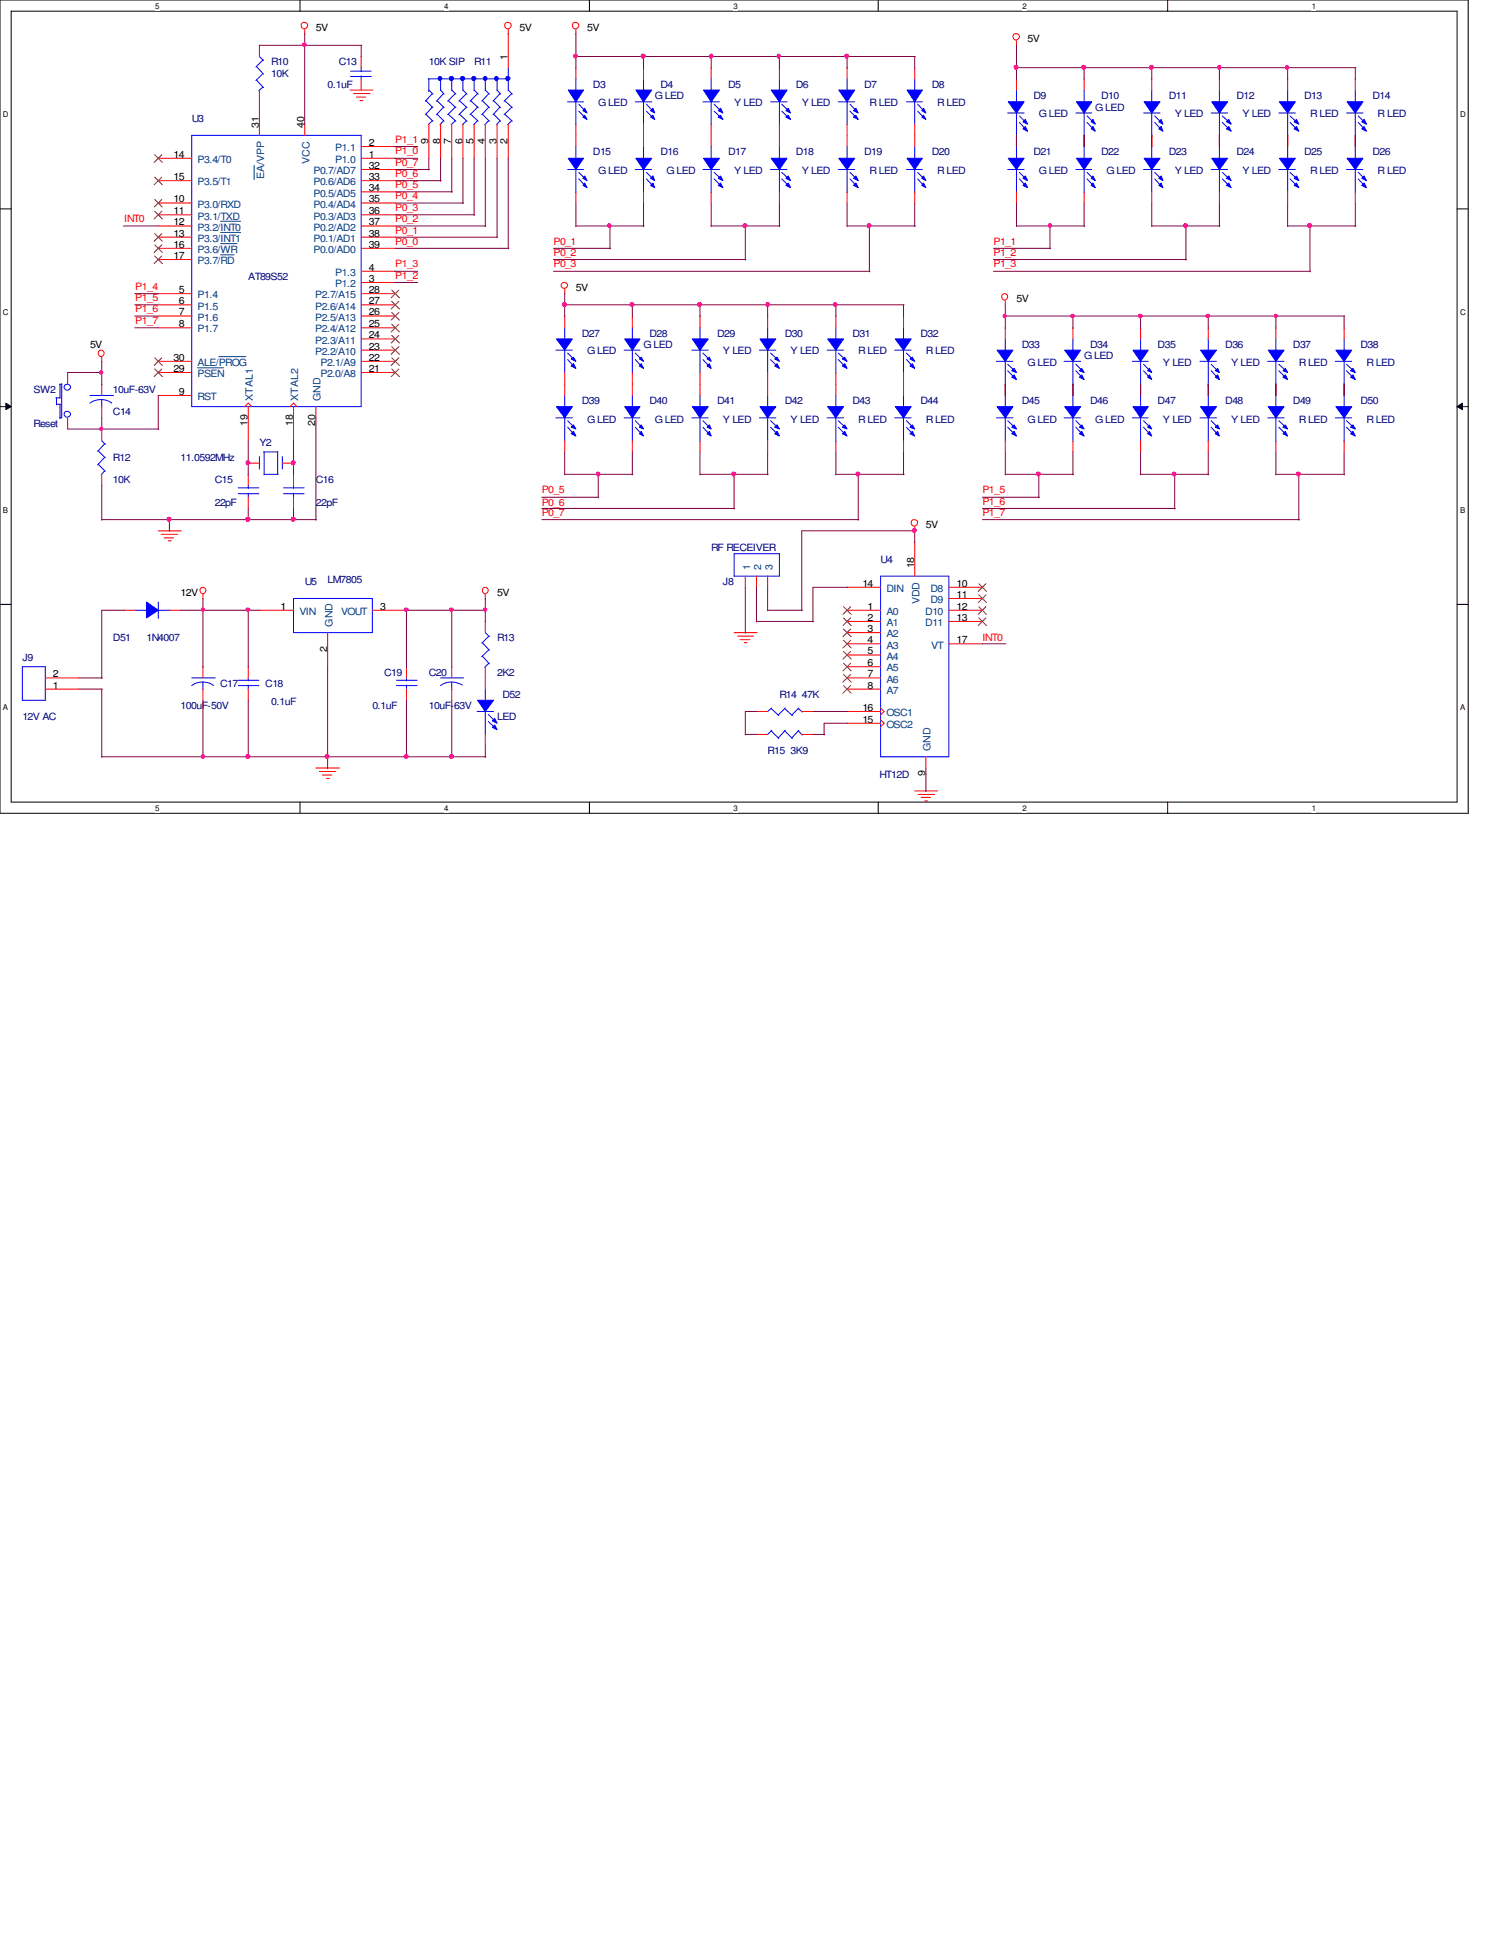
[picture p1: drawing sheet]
<svg xmlns="http://www.w3.org/2000/svg" width="216mm" height="279mm" viewBox="0 0 216 279" stroke-linecap="round" stroke-linejoin="round" font-family="sans-serif">
<defs><g id="words">
<g font-size="1.4">
<text x="45.5" y="4.5">5V</text>
<text x="74.8" y="4.5">5V</text>
<text x="84.5" y="4.5">5V</text>
<text x="73.1" y="8.6" transform="rotate(-90 73.1 8.6)">1</text>
<text x="147.9" y="6.1">5V</text>
<text x="25" y="22.7">14</text>
<text x="37.3" y="18.4" transform="rotate(-90 37.3 18.4)">31</text>
<text x="43.8" y="18.4" transform="rotate(-90 43.8 18.4)">40</text>
<text x="53.1" y="22.7">1</text>
<text x="53.1" y="21">2</text>
<text x="61.6" y="20.7" transform="rotate(-90 61.6 20.7)">9</text>
<text x="63.3" y="20.7" transform="rotate(-90 63.3 20.7)">8</text>
<text x="64.9" y="20.7" transform="rotate(-90 64.9 20.7)">7</text>
<text x="66.5" y="20.7" transform="rotate(-90 66.5 20.7)">6</text>
<text x="68.2" y="20.7" transform="rotate(-90 68.2 20.7)">5</text>
<text x="69.8" y="20.7" transform="rotate(-90 69.8 20.7)">4</text>
<text x="71.5" y="20.7" transform="rotate(-90 71.5 20.7)">3</text>
<text x="73.1" y="20.7" transform="rotate(-90 73.1 20.7)">2</text>
<text x="25" y="29.1">10</text>
<text x="25" y="25.9">15</text>
<text x="53.1" y="29.1">35</text>
<text x="53.1" y="27.5">34</text>
<text x="53.1" y="25.9">33</text>
<text x="53.1" y="24.3">32</text>
<text x="25" y="30.8">11</text>
<text x="25" y="32.4">12</text>
<text x="25" y="34">13</text>
<text x="25" y="35.6">16</text>
<text x="53.1" y="35.6">39</text>
<text x="53.1" y="34">38</text>
<text x="53.1" y="32.4">37</text>
<text x="53.1" y="30.8">36</text>
<text x="25" y="37.3">17</text>
<text x="53.1" y="40.6">3</text>
<text x="53.1" y="38.9">4</text>
<text x="82.9" y="41.9">5V</text>
<text x="25.7" y="42.2">5</text>
<text x="25.7" y="43.8">6</text>
<text x="25.7" y="45.4">7</text>
<text x="25.7" y="47.1">8</text>
<text x="53.1" y="47.1">25</text>
<text x="53.1" y="45.4">26</text>
<text x="53.1" y="43.8">27</text>
<text x="53.1" y="42.2">28</text>
<text x="146.3" y="43.5">5V</text>
<text x="13" y="50">5V</text>
<text x="25" y="53.5">29</text>
<text x="25" y="51.9">30</text>
<text x="53.1" y="53.5">21</text>
<text x="53.1" y="51.9">22</text>
<text x="53.1" y="50.3">23</text>
<text x="53.1" y="48.7">24</text>
<text x="25.7" y="56.8">9</text>
<text x="35.6" y="61.3" transform="rotate(-90 35.6 61.3)">19</text>
<text x="42.2" y="61.3" transform="rotate(-90 42.2 61.3)">18</text>
<text x="45.4" y="61.3" transform="rotate(-90 45.4 61.3)">20</text>
<text x="133.3" y="76">5V</text>
<text x="131.6" y="81.8" transform="rotate(-90 131.6 81.8)">18</text>
<text x="26" y="85.8">12V</text>
<text x="40.4" y="87.7">1</text>
<text x="54.7" y="87.7">3</text>
<text x="71.5" y="85.8">5V</text>
<text x="124.1" y="84.4">14</text>
<text x="124.9" y="87.7">1</text>
<text x="124.9" y="89.3">2</text>
<text x="137.7" y="84.4">10</text>
<text x="137.7" y="86">11</text>
<text x="137.7" y="87.7">12</text>
<text x="137.7" y="89.3">13</text>
<text x="47.1" y="93.8" transform="rotate(-90 47.1 93.8)">2</text>
<text x="124.9" y="90.9">3</text>
<text x="124.9" y="92.5">4</text>
<text x="124.9" y="94.1">5</text>
<text x="124.9" y="95.8">6</text>
<text x="137.7" y="92.5">17</text>
<text x="7.6" y="99.1">1</text>
<text x="7.6" y="97.5">2</text>
<text x="124.9" y="97.5">7</text>
<text x="124.9" y="99.1">8</text>
<text x="124.1" y="102.3">16</text>
<text x="124.1" y="104">15</text>
<text x="133.2" y="111.7" transform="rotate(-90 133.2 111.7)">9</text>
</g>
<g font-size="1.4" fill="#000080">
<text x="39" y="9.4">R10</text>
<text x="39" y="11">10K</text>
<text x="48.8" y="9.4">C13</text>
<text x="61.7" y="9.4">10K SIP</text>
<text x="68.2" y="9.4">R11</text>
<text x="27.6" y="17.5">U3</text>
<text x="47.2" y="12.6">0.1uF</text>
<text x="85.3" y="12.6">D3</text>
<text x="86.1" y="15.2">G LED</text>
<text x="94.2" y="14.2">G LED</text>
<text x="95.1" y="12.6">D4</text>
<text x="104.8" y="12.6">D5</text>
<text x="105.7" y="15.2">Y LED</text>
<text x="114.6" y="12.6">D6</text>
<text x="115.4" y="15.2">Y LED</text>
<text x="124.4" y="12.6">D7</text>
<text x="125.1" y="15.2">R LED</text>
<text x="134.1" y="12.6">D8</text>
<text x="134.9" y="15.2">R LED</text>
<text x="148.8" y="14.2">D9</text>
<text x="149.5" y="16.8">G LED</text>
<text x="157.6" y="15.9">G LED</text>
<text x="158.5" y="14.2">D10</text>
<text x="168.2" y="14.2">D11</text>
<text x="169.1" y="16.8">Y LED</text>
<text x="178" y="14.2">D12</text>
<text x="178.8" y="16.8">Y LED</text>
<text x="187.7" y="14.2">D13</text>
<text x="188.6" y="16.8">R LED</text>
<text x="197.5" y="14.2">D14</text>
<text x="198.3" y="16.8">R LED</text>
<text x="85.3" y="22.4">D15</text>
<text x="95.1" y="22.4">D16</text>
<text x="104.8" y="22.4">D17</text>
<text x="114.6" y="22.4">D18</text>
<text x="124.4" y="22.4">D19</text>
<text x="134.1" y="22.4">D20</text>
<text x="148.8" y="22.4">D21</text>
<text x="158.5" y="22.4">D22</text>
<text x="168.2" y="22.4">D23</text>
<text x="178" y="22.4">D24</text>
<text x="187.7" y="22.4">D25</text>
<text x="197.5" y="22.4">D26</text>
<text x="86.1" y="25">G LED</text>
<text x="95.9" y="25">G LED</text>
<text x="105.7" y="25">Y LED</text>
<text x="115.4" y="25">Y LED</text>
<text x="125.1" y="25">R LED</text>
<text x="134.9" y="25">R LED</text>
<text x="149.5" y="25">G LED</text>
<text x="159.3" y="25">G LED</text>
<text x="169.1" y="25">Y LED</text>
<text x="178.8" y="25">Y LED</text>
<text x="188.6" y="25">R LED</text>
<text x="198.3" y="25">R LED</text>
<text x="35.7" y="40.3">AT89S52</text>
<text x="83.7" y="48.4">D27</text>
<text x="84.5" y="51">G LED</text>
<text x="92.6" y="50">G LED</text>
<text x="93.5" y="48.4">D28</text>
<text x="103.2" y="48.4">D29</text>
<text x="104.1" y="51">Y LED</text>
<text x="112.9" y="48.4">D30</text>
<text x="113.8" y="51">Y LED</text>
<text x="122.7" y="48.4">D31</text>
<text x="123.5" y="51">R LED</text>
<text x="132.5" y="48.4">D32</text>
<text x="133.3" y="51">R LED</text>
<text x="147.1" y="50">D33</text>
<text x="147.9" y="52.7">G LED</text>
<text x="156" y="51.6">G LED</text>
<text x="156.9" y="50">D34</text>
<text x="166.6" y="50">D35</text>
<text x="167.4" y="52.7">Y LED</text>
<text x="176.4" y="50">D36</text>
<text x="177.2" y="52.7">Y LED</text>
<text x="186.1" y="50">D37</text>
<text x="186.9" y="52.7">R LED</text>
<text x="195.8" y="50">D38</text>
<text x="196.7" y="52.7">R LED</text>
<text x="4.8" y="56.6">SW2</text>
<text x="16.3" y="59.8">C14</text>
<text x="16.3" y="56.6">10uF-63V</text>
<text x="83.7" y="58.2">D39</text>
<text x="93.5" y="58.2">D40</text>
<text x="103.2" y="58.2">D41</text>
<text x="112.9" y="58.2">D42</text>
<text x="122.7" y="58.2">D43</text>
<text x="132.5" y="58.2">D44</text>
<text x="147.1" y="58.2">D45</text>
<text x="156.9" y="58.2">D46</text>
<text x="166.6" y="58.2">D47</text>
<text x="176.4" y="58.2">D48</text>
<text x="186.1" y="58.2">D49</text>
<text x="195.8" y="58.2">D50</text>
<text x="4.8" y="61.4">Reset</text>
<text x="37.3" y="64.2">Y2</text>
<text x="84.5" y="60.8">G LED</text>
<text x="94.2" y="60.8">G LED</text>
<text x="104.1" y="60.8">Y LED</text>
<text x="113.8" y="60.8">Y LED</text>
<text x="123.5" y="60.8">R LED</text>
<text x="133.3" y="60.8">R LED</text>
<text x="147.9" y="60.8">G LED</text>
<text x="157.6" y="60.8">G LED</text>
<text x="167.4" y="60.8">Y LED</text>
<text x="177.2" y="60.8">Y LED</text>
<text x="186.9" y="60.8">R LED</text>
<text x="196.7" y="60.8">R LED</text>
<text x="16.3" y="66.3">R12</text>
<text x="16.3" y="69.5">10K</text>
<text x="26" y="66.3">11.0592MHz</text>
<text x="30.9" y="69.5">C15</text>
<text x="45.5" y="69.5">C16</text>
<text x="30.9" y="72.8">22pF</text>
<text x="45.5" y="72.8">22pF</text>
<text x="47.2" y="83.8">LM7805</text>
<text x="102.4" y="79.2">RF RECEIVER</text>
<text x="126.7" y="80.9">U4</text>
<text x="43.9" y="84.2">U5</text>
<text x="104.1" y="84.2">J8</text>
<text x="3.2" y="95.1">J9</text>
<text x="16.3" y="92.3">D51</text>
<text x="21.1" y="92.3">1N4007</text>
<text x="71.5" y="92.3">R13</text>
<text x="31.7" y="98.8">C17</text>
<text x="38.2" y="98.8">C18</text>
<text x="39" y="101.4">0.1uF</text>
<text x="55.3" y="97.2">C19</text>
<text x="61.7" y="97.2">C20</text>
<text x="71.5" y="97.2">2K2</text>
<text x="72.3" y="100.4">D52</text>
<text x="112.2" y="100.4">R14 47K</text>
<text x="3.2" y="103.6">12V AC</text>
<text x="26" y="102">100uF-50V</text>
<text x="53.6" y="102">0.1uF</text>
<text x="61.7" y="102">10uF-63V</text>
<text x="71.5" y="103.6">LED</text>
<text x="110.5" y="108.5">R15 3K9</text>
<text x="126.6" y="111.9">HT12D</text>
</g>
<g font-size="1.4" fill="#004080">
<text x="28.4" y="23.5">P3.4/T0</text>
<text x="44.5" y="23.5" transform="rotate(-90 44.5 23.5)">VCC</text>
<text x="48.3" y="23.5">P1.0</text>
<text x="48.3" y="21.8">P1.1</text>
<text x="28.4" y="26.7">P3.5/T1</text>
<text x="28.4" y="29.9">P3.0/RXD</text>
<text x="38" y="25.8" transform="rotate(-90 38 25.8)">EA/VPP</text>
<text x="45.1" y="29.9">P0.4/AD4</text>
<text x="45.1" y="28.3">P0.5/AD5</text>
<text x="45.1" y="26.7">P0.6/AD6</text>
<text x="45.1" y="25.1">P0.7/AD7</text>
<text x="28.4" y="34.8">P3.3/INT1</text>
<text x="28.4" y="31.6">P3.1/TXD</text>
<text x="28.4" y="33.2">P3.2/INT0</text>
<text x="45.1" y="34.8">P0.1/AD1</text>
<text x="45.1" y="33.2">P0.2/AD2</text>
<text x="45.1" y="31.6">P0.3/AD3</text>
<text x="28.4" y="36.4">P3.6/WR</text>
<text x="28.4" y="38">P3.7/RD</text>
<text x="45.1" y="36.4">P0.0/AD0</text>
<text x="48.3" y="41.3">P1.2</text>
<text x="48.3" y="39.7">P1.3</text>
<text x="28.4" y="42.9">P1.4</text>
<text x="28.4" y="44.5">P1.5</text>
<text x="28.4" y="46.1">P1.6</text>
<text x="28.4" y="47.8">P1.7</text>
<text x="45.4" y="47.8">P2.4/A12</text>
<text x="45.4" y="46.1">P2.5/A13</text>
<text x="45.4" y="44.5">P2.6/A14</text>
<text x="45.4" y="42.9">P2.7/A15</text>
<text x="28.4" y="52.7">ALE/PROG</text>
<text x="45.4" y="51.1">P2.2/A10</text>
<text x="45.4" y="49.4">P2.3/A11</text>
<text x="46.1" y="52.7">P2.1/A9</text>
<text x="28.4" y="57.6">RST</text>
<text x="28.4" y="54.3">PSEN</text>
<text x="36.4" y="57.7" transform="rotate(-90 36.4 57.7)">XTAL1</text>
<text x="42.9" y="57.7" transform="rotate(-90 42.9 57.7)">XTAL2</text>
<text x="46.1" y="57.7" transform="rotate(-90 46.1 57.7)">GND</text>
<text x="46.1" y="54.3">P2.0/A8</text>
<text x="108" y="82" transform="rotate(-90 108 82)">1</text>
<text x="109.6" y="82" transform="rotate(-90 109.6 82)">2</text>
<text x="111.2" y="82" transform="rotate(-90 111.2 82)">3</text>
<text x="43.1" y="88.5">VIN</text>
<text x="49.1" y="88.5">VOUT</text>
<text x="127.6" y="85.2">DIN</text>
<text x="127.6" y="88.5">A0</text>
<text x="132.3" y="87" transform="rotate(-90 132.3 87)">VDD</text>
<text x="133.2" y="88.5">D10</text>
<text x="133.9" y="85.2">D8</text>
<text x="133.9" y="86.8">D9</text>
<text x="47.8" y="90.2" transform="rotate(-90 47.8 90.2)">GND</text>
<text x="127.6" y="90.1">A1</text>
<text x="127.6" y="91.7">A2</text>
<text x="127.6" y="93.3">A3</text>
<text x="127.6" y="94.9">A4</text>
<text x="133.2" y="90.1">D11</text>
<text x="134" y="93.3">VT</text>
<text x="127.6" y="96.6">A5</text>
<text x="127.6" y="98.2">A6</text>
<text x="127.6" y="99.8">A7</text>
<text x="127.6" y="103">OSC1</text>
<text x="127.6" y="104.7">OSC2</text>
<text x="133.9" y="108" transform="rotate(-90 133.9 108)">GND</text>
</g>
<g font-size="1.4" fill="#f00">
<text x="56.9" y="23.9">P0_7</text>
<text x="56.9" y="22.2">P1_0</text>
<text x="56.9" y="20.6">P1_1</text>
<text x="56.9" y="25.5">P0_6</text>
<text x="56.9" y="27.1">P0_5</text>
<text x="56.9" y="28.7">P0_4</text>
<text x="17.9" y="32">INT0</text>
<text x="56.9" y="33.6">P0_1</text>
<text x="56.9" y="35.2">P0_0</text>
<text x="56.9" y="30.3">P0_3</text>
<text x="56.9" y="32">P0_2</text>
<text x="79.7" y="35.2">P0_1</text>
<text x="143" y="35.2">P1_1</text>
<text x="19.5" y="41.7">P1_4</text>
<text x="56.9" y="40.1">P1_2</text>
<text x="56.9" y="38.4">P1_3</text>
<text x="79.7" y="38.4">P0_3</text>
<text x="79.7" y="36.8">P0_2</text>
<text x="143" y="38.4">P1_3</text>
<text x="143" y="36.8">P1_2</text>
<text x="19.5" y="43.3">P1_5</text>
<text x="19.5" y="46.6">P1_7</text>
<text x="19.5" y="45">P1_6</text>
<text x="78" y="71">P0_5</text>
<text x="141.4" y="71">P1_5</text>
<text x="78" y="74.3">P0_7</text>
<text x="78" y="72.8">P0_6</text>
<text x="141.4" y="74.3">P1_7</text>
<text x="141.4" y="72.6">P1_6</text>
<text x="141.4" y="92.3">INT0</text>
</g>
<g font-size="1.1">
<text x="22.4" y="1.3">5</text>
<text x="63.9" y="1.3">4</text>
<text x="105.6" y="1.3">3</text>
<text x="147.2" y="1.3">2</text>
<text x="188.8" y="1.3">1</text>
<text x=".4" y="16.8">D</text>
<text x="210.1" y="16.8">D</text>
<text x=".4" y="45.3">C</text>
<text x="210.1" y="45.3">C</text>
<text x=".4" y="73.7">B</text>
<text x="210.1" y="73.7">B</text>
<text x=".4" y="102.2">A</text>
<text x="210.1" y="102.2">A</text>
<text x="22.4" y="116.7">5</text>
<text x="63.9" y="116.7">4</text>
<text x="105.6" y="116.7">3</text>
<text x="147.2" y="116.7">2</text>
<text x="188.8" y="116.7">1</text>
</g>
</g></defs>
<path d="M0 0h211.3v117h-211.3zM1.6 1.6h208.1v113.8h-208.1z" fill="none" stroke="#000" stroke-width=".14"/>
<g fill="#fff">
<path d="M22.4 .3h.5v1.2h-.5z"/>
<path d="M22.4 115.7h.5v1.2h-.5z"/>
</g>
<path d="M43.2 0v1.6M43.2 115.4v1.6" fill="none" stroke="#000" stroke-width=".14"/>
<g fill="#fff">
<path d="M63.9 .3h.6v1.2h-.6z"/>
<path d="M63.9 115.7h.6v1.2h-.6z"/>
</g>
<path d="M84.8 0v1.6M84.8 115.4v1.6" fill="none" stroke="#000" stroke-width=".14"/>
<g fill="#fff">
<path d="M105.6 .3h.6v1.2h-.6z"/>
<path d="M105.6 115.7h.6v1.2h-.6z"/>
</g>
<path d="M126.4 0v1.6M126.4 115.4v1.6" fill="none" stroke="#000" stroke-width=".14"/>
<g fill="#fff">
<path d="M147.2 .3h.5v1.2h-.5z"/>
<path d="M147.2 115.7h.5v1.2h-.5z"/>
</g>
<path d="M168.1 0v1.6M168.1 115.4v1.6" fill="none" stroke="#000" stroke-width=".14"/>
<g fill="#fff">
<path d="M188.8 .3h.6v1.2h-.6z"/>
<path d="M188.8 115.7h.6v1.2h-.6z"/>
<path d="M.4 15.8h.8v1.3h-.8z"/>
<path d="M210.1 15.8h.8v1.3h-.8z"/>
<path d="M.4 44.3h.8v1.3h-.8z"/>
<path d="M210.1 44.3h.8v1.3h-.8z"/>
</g>
<path d="M0 30.1h1.6M209.7 30.1h1.6" fill="none" stroke="#000" stroke-width=".14"/>
<g fill="#fff">
<path d="M.4 72.7h.7v1.3h-.7z"/>
<path d="M210.1 72.7h.7v1.3h-.7z"/>
</g>
<path d="M0 58.5h1.6M.8 58l.8 .5-.8 .4zM209.7 58.5l.8-.5v.9zM209.7 58.5h1.6" fill="none" stroke="#000" stroke-width=".14"/>
<path d="M.8 58l.8 .5-.8 .4zM209.7 58.5l.8-.5v.9z" fill="#000"/>
<g fill="#fff">
<path d="M.4 101.2h.6v1.2h-.6z"/>
<path d="M210.1 101.2h.6v1.2h-.6z"/>
</g>
<path d="M0 87h1.6M209.7 87h1.6" fill="none" stroke="#000" stroke-width=".14"/>
<g fill="none" stroke="#f00" stroke-width=".14">
<path d="M43.9 4.2v.7M50.4 13h3.3M50.9 13.5h2.4M51.3 14h1.4M51.8 14.5h.4M73.2 4.2v.7M82.9 4.2v.7M146.3 5.8v.8M14.6 51.4v.7M81.3 41.6v.7M144.7 43.3v.6M22.8 76.4h3.3"/>
<path d="M23.2 76.9h2.4M23.6 77.4h1.4M24.2 77.8h.4M131.7 75.8v.7M29.2 85.5v.7M69.8 85.5v.7M105.7 91h3.3M106.2 91.5h2.3M106.5 92h1.4M107.1 92.5h.4M45.5 110.5h3.4M46 111h2.3"/>
<path d="M46.4 111.5h1.4M47 112h.4M131.7 113.8h3.3M132.2 114.3h2.3M132.6 114.7h1.3M133.1 115.2h.4"/>
<circle cx="43.8" cy="3.7" r=".48"/>
<circle cx="73.1" cy="3.7" r=".48"/>
<circle cx="82.8" cy="3.7" r=".48"/>
<circle cx="146.3" cy="5.3" r=".48"/>
<circle cx="14.5" cy="50.8" r=".45"/>
<circle cx="81.2" cy="41.1" r=".45"/>
<circle cx="144.6" cy="42.7" r=".45"/>
<circle cx="131.6" cy="75.2" r=".48"/>
<circle cx="29.2" cy="85" r=".45"/>
<circle cx="69.8" cy="85" r=".45"/>
</g>
<path d="M110.5 56.9v1.7M109.3 60.1h2.4M110.5 60.1v3.4" fill="none" stroke="#00f" stroke-width=".14"/>
<path d="M109.4 58.5h2.3l-1.2 1.6z" fill-rule="evenodd" fill="#00f"/>
<path d="M109.4 58.5h2.3l-1.2 1.6z" fill="none" stroke="#00f" stroke-width=".14"/>
<path d="M111.5 62.4l.3-.3 .4 .6z" fill-rule="evenodd" fill="#00f"/>
<path d="M111.5 62.4l.3-.3 .4 .6z" fill="none" stroke="#00f" stroke-width=".14"/>
<path d="M111.8 61.1l.4 .6-.7-.2z" fill-rule="evenodd" fill="#00f"/>
<path d="M184.1 24.4h2.3M185.3 21.1v1.8M185.3 24.4v3.3M110.9 60.5l1.1 1.1M110.9 61.5l1.1 1.1M111.8 61.1l.4 .6-.7-.2z" fill="none" stroke="#00f" stroke-width=".14"/>
<path d="M110.5 55.3v1.6M110.5 63.4v1.6" fill="none" stroke="#f00" stroke-width=".14"/>
<path d="M184.1 22.8h2.3l-1.1 1.6z" fill-rule="evenodd" fill="#00f"/>
<path d="M184.1 22.8h2.3l-1.1 1.6z" fill="none" stroke="#00f" stroke-width=".14"/>
<path d="M186.6 26.3l.3 .7-.6-.3z" fill-rule="evenodd" fill="#00f"/>
<path d="M186.6 26.3l.3 .7-.6-.3z" fill="none" stroke="#00f" stroke-width=".14"/>
<path d="M186.6 25.3l.3 .7-.6-.3z" fill-rule="evenodd" fill="#00f"/>
<path d="M185.7 24.8l1.1 1M185.7 25.7l1.1 1.1M186.6 25.3l.3 .7-.6-.3zM193.5 56.9v1.7M192.2 60.1h2.4M193.5 60.1v3.4" fill="none" stroke="#00f" stroke-width=".14"/>
<path d="M185.3 19.5v1.6M185.3 27.6v1.6" fill="none" stroke="#f00" stroke-width=".14"/>
<path d="M192.3 58.5h2.3l-1.1 1.6z" fill-rule="evenodd" fill="#00f"/>
<path d="M192.3 58.5h2.3l-1.1 1.6z" fill="none" stroke="#00f" stroke-width=".14"/>
<path d="M194.7 62.1l.4 .6-.7-.3z" fill-rule="evenodd" fill="#00f"/>
<path d="M194.7 62.1l.4 .6-.7-.3z" fill="none" stroke="#00f" stroke-width=".14"/>
<path d="M194.7 61.1l.4 .6-.7-.2z" fill-rule="evenodd" fill="#00f"/>
<g fill="none" stroke="#00f" stroke-width=".14">
<path d="M120.6 14.6h2.4M121.9 11.3v1.7M121.9 14.6v3.3M13 58a2.67 2.67 0 0 1 3.1 0M13 56.9h3.3M14.6 57.5v1.1M14.1 64.9l1.1 1M14.1 66.8l1.1 1M14.6 63.4l.6 .5M15.1 63.8l-1 1.1M15.1 65.8l-1 1.1M15.1 67.7l-.5 .6"/>
<path d="M193.8 60.5l1.1 1.1M193.8 61.5l1.1 1.1M194.7 61.1l.4 .6-.7-.2z"/>
</g>
<path d="M14.6 55.3v1.6M14.6 58.5v1.6M193.5 55.3v1.6M14.6 61.7v1.7M14.6 68.2v1.7M193.5 63.4v1.6" fill="none" stroke="#f00" stroke-width=".14"/>
<path d="M120.7 13h2.3l-1.1 1.6z" fill-rule="evenodd" fill="#00f"/>
<path d="M120.7 13h2.3l-1.1 1.6z" fill="none" stroke="#00f" stroke-width=".14"/>
<path d="M122.9 16.8l.3-.2 .3 .6z" fill-rule="evenodd" fill="#00f"/>
<path d="M122.9 16.8l.3-.2 .3 .6z" fill="none" stroke="#00f" stroke-width=".14"/>
<path d="M123.2 15.6l.3 .7-.6-.4z" fill-rule="evenodd" fill="#00f"/>
<path d="M122.3 15l1.1 1.1M122.3 16l1.1 1M123.2 15.6l.3 .7-.6-.4zM110.9 24.4h2.4M112.2 21.1v1.8M112.2 24.4v3.3" fill="none" stroke="#00f" stroke-width=".14"/>
<path d="M121.9 9.7v1.6M121.9 17.9v1.6" fill="none" stroke="#f00" stroke-width=".14"/>
<path d="M111 22.8h2.3l-1.1 1.6z" fill-rule="evenodd" fill="#00f"/>
<path d="M111 22.8h2.3l-1.1 1.6z" fill="none" stroke="#00f" stroke-width=".14"/>
<path d="M113.5 26.3l.3 .7-.7-.3z" fill-rule="evenodd" fill="#00f"/>
<path d="M113.5 26.3l.3 .7-.7-.3z" fill="none" stroke="#00f" stroke-width=".14"/>
<path d="M113.5 25.3l.3 .7-.7-.3z" fill-rule="evenodd" fill="#00f"/>
<path d="M50.5 10.2h2.9M50.5 11h2.9M52 9.7v.6M52 10.9v.4M112.5 24.8l1.1 1M112.5 25.7l1.1 1.1M113.5 25.3l.3 .7-.7-.3zM173.9 56.9v1.7M172.7 60.1h2.4M173.9 60.1v3.4" fill="none" stroke="#00f" stroke-width=".14"/>
<path d="M52 8.1v1.6M52 11.3v1.7M112.2 19.5v1.6M112.2 27.6v1.6" fill="none" stroke="#f00" stroke-width=".14"/>
<path d="M172.8 58.5h2.3l-1.2 1.6z" fill-rule="evenodd" fill="#00f"/>
<path d="M172.8 58.5h2.3l-1.2 1.6z" fill="none" stroke="#00f" stroke-width=".14"/>
<path d="M175.3 62.1l.2 .6-.6-.3z" fill-rule="evenodd" fill="#00f"/>
<path d="M175.3 62.1l.2 .6-.6-.3z" fill="none" stroke="#00f" stroke-width=".14"/>
<path d="M175.3 61.1l.2 .6-.6-.2z" fill-rule="evenodd" fill="#00f"/>
<path d="M174.3 60.5l1 1.1M174.3 61.5l1 1.1M175.3 61.1l.2 .6-.6-.2zM19.5 87.8h1.7M22.8 86.6v2.4M22.8 87.8h1.7" fill="none" stroke="#00f" stroke-width=".14"/>
<path d="M173.9 55.3v1.6M173.9 63.4v1.6" fill="none" stroke="#f00" stroke-width=".14"/>
<path d="M21.1 86.6l1.7 1.2-1.7 1.1z" fill-rule="evenodd" fill="#00f"/>
<path d="M99.6 50.4h2.3M100.8 47.2v1.7M100.8 50.4v3.3M21.1 86.6l1.7 1.2-1.7 1.1z" fill="none" stroke="#00f" stroke-width=".14"/>
<path d="M17.9 87.8h1.6M24.4 87.8h1.6" fill="none" stroke="#f00" stroke-width=".14"/>
<path d="M99.7 48.8h2.2l-1.1 1.6z" fill-rule="evenodd" fill="#00f"/>
<path d="M99.7 48.8h2.2l-1.1 1.6z" fill="none" stroke="#00f" stroke-width=".14"/>
<path d="M102.1 52.3l.3 .7-.6-.3z" fill-rule="evenodd" fill="#00f"/>
<path d="M102.1 52.3l.3 .7-.6-.3z" fill="none" stroke="#00f" stroke-width=".14"/>
<path d="M101.8 51.6l.3-.2 .3 .6z" fill-rule="evenodd" fill="#00f"/>
<path d="M145 24.4h2.4M146.3 21.1v1.8M146.3 24.4v3.3M101.2 50.8l1 1M101.2 51.7l1 1.1M101.8 51.6l.3-.2 .3 .6z" fill="none" stroke="#00f" stroke-width=".14"/>
<path d="M100.8 45.5v1.7M100.8 53.6v1.7" fill="none" stroke="#f00" stroke-width=".14"/>
<path d="M145.1 22.8h2.3l-1.1 1.6z" fill-rule="evenodd" fill="#00f"/>
<path d="M145.1 22.8h2.3l-1.1 1.6z" fill="none" stroke="#00f" stroke-width=".14"/>
<path d="M147.6 26.3l.3 .7-.7-.3z" fill-rule="evenodd" fill="#00f"/>
<path d="M147.6 26.3l.3 .7-.7-.3z" fill="none" stroke="#00f" stroke-width=".14"/>
<path d="M147.6 25.3l.3 .7-.7-.3z" fill-rule="evenodd" fill="#00f"/>
<path d="M81.7 14.6h2.3M82.9 11.3v1.7M82.9 14.6v3.3M146.7 24.8l1 1M146.7 25.7l1 1.1M147.6 25.3l.3 .7-.7-.3z" fill="none" stroke="#00f" stroke-width=".14"/>
<path d="M146.3 19.5v1.6M146.3 27.6v1.6" fill="none" stroke="#f00" stroke-width=".14"/>
<path d="M81.8 13h2.2l-1.1 1.6z" fill-rule="evenodd" fill="#00f"/>
<path d="M81.8 13h2.2l-1.1 1.6z" fill="none" stroke="#00f" stroke-width=".14"/>
<path d="M84.2 16.6l.3 .6-.6-.4z" fill-rule="evenodd" fill="#00f"/>
<path d="M84.2 16.6l.3 .6-.6-.4z" fill="none" stroke="#00f" stroke-width=".14"/>
<path d="M84.2 15.6l.3 .7-.6-.4z" fill-rule="evenodd" fill="#00f"/>
<path d="M83.3 15l1 1.1M83.3 16l1 1M84.2 15.6l.3 .7-.6-.4zM172.7 52h2.4M173.9 48.8v1.7M173.9 52v3.4" fill="none" stroke="#00f" stroke-width=".14"/>
<path d="M82.9 9.7v1.6M82.9 17.9v1.6" fill="none" stroke="#f00" stroke-width=".14"/>
<path d="M172.8 50.4h2.3l-1.2 1.6z" fill-rule="evenodd" fill="#00f"/>
<path d="M172.8 50.4h2.3l-1.2 1.6z" fill="none" stroke="#00f" stroke-width=".14"/>
<path d="M175.3 53.9l.2 .7-.6-.3z" fill-rule="evenodd" fill="#00f"/>
<path d="M175.3 53.9l.2 .7-.6-.3z" fill="none" stroke="#00f" stroke-width=".14"/>
<path d="M175.3 53l.2 .6-.6-.3z" fill-rule="evenodd" fill="#00f"/>
<path d="M153.2 52h2.3M154.4 48.8v1.7M154.4 52v3.4M174.3 52.4l1 1M174.3 53.3l1 1.1M175.3 53l.2 .6-.6-.3zM105.7 79.7h6.5v3.2h-6.5z" fill="none" stroke="#00f" stroke-width=".14"/>
<path d="M173.9 47.2v1.6M173.9 55.3v1.6M107.3 82.9v1.6M108.9 82.9v1.6M110.5 82.9v1.6" fill="none" stroke="#f00" stroke-width=".14"/>
<path d="M153.2 50.4h2.3l-1.1 1.6z" fill-rule="evenodd" fill="#00f"/>
<path d="M153.2 50.4h2.3l-1.1 1.6z" fill="none" stroke="#00f" stroke-width=".14"/>
<path d="M155.4 54.3l.3-.4 .3 .7z" fill-rule="evenodd" fill="#00f"/>
<path d="M155.4 54.3l.3-.4 .3 .7z" fill="none" stroke="#00f" stroke-width=".14"/>
<path d="M155.4 53.3l.3-.3 .3 .6z" fill-rule="evenodd" fill="#00f"/>
<path d="M109.3 50.4h2.4M110.5 47.2v1.7M110.5 50.4v3.3M154.9 52.4l1 1M154.9 53.3l1 1.1M155.4 53.3l.3-.3 .3 .6z" fill="none" stroke="#00f" stroke-width=".14"/>
<path d="M154.4 47.2v1.6M154.4 55.3v1.6" fill="none" stroke="#f00" stroke-width=".14"/>
<path d="M109.4 48.8h2.3l-1.2 1.6z" fill-rule="evenodd" fill="#00f"/>
<path d="M109.4 48.8h2.3l-1.2 1.6z" fill="none" stroke="#00f" stroke-width=".14"/>
<path d="M111.8 52.3l.4 .7-.7-.3z" fill-rule="evenodd" fill="#00f"/>
<path d="M111.8 52.3l.4 .7-.7-.3z" fill="none" stroke="#00f" stroke-width=".14"/>
<path d="M111.5 51.6l.3-.2 .4 .6z" fill-rule="evenodd" fill="#00f"/>
<path d="M174.3 24.4h2.4M175.5 21.1v1.8M175.5 24.4v3.3M110.9 50.8l1.1 1M110.9 51.7l1.1 1.1M111.5 51.6l.3-.2 .4 .6zM69.4 92.5l1 1.1M69.4 94.4l1 1.1M69.8 91l.6 .6M70.4 91.5l-1.1 1M70.4 93.5l-1.1 1M70.4 95.4l-.6 .6" fill="none" stroke="#00f" stroke-width=".14"/>
<path d="M110.5 45.5v1.7M110.5 53.6v1.7M69.8 89.4v1.6M69.8 95.9v1.6" fill="none" stroke="#f00" stroke-width=".14"/>
<path d="M174.4 22.8h2.3l-1.2 1.6z" fill-rule="evenodd" fill="#00f"/>
<path d="M174.4 22.8h2.3l-1.2 1.6z" fill="none" stroke="#00f" stroke-width=".14"/>
<path d="M176.9 26.3l.3 .7-.7-.3z" fill-rule="evenodd" fill="#00f"/>
<path d="M176.9 26.3l.3 .7-.7-.3z" fill="none" stroke="#00f" stroke-width=".14"/>
<path d="M176.9 25.3l.3 .7-.7-.3z" fill-rule="evenodd" fill="#00f"/>
<path d="M175.9 24.8l1.1 1M175.9 25.7l1.1 1.1M176.9 25.3l.3 .7-.7-.3zM100.8 56.9v1.7M99.6 60.1h2.3M100.8 60.1v3.4" fill="none" stroke="#00f" stroke-width=".14"/>
<path d="M175.5 19.5v1.6M175.5 27.6v1.6" fill="none" stroke="#f00" stroke-width=".14"/>
<path d="M99.7 58.5h2.2l-1.1 1.6z" fill-rule="evenodd" fill="#00f"/>
<path d="M99.7 58.5h2.2l-1.1 1.6z" fill="none" stroke="#00f" stroke-width=".14"/>
<path d="M102.1 62.1l.3 .6-.6-.3z" fill-rule="evenodd" fill="#00f"/>
<path d="M102.1 62.1l.3 .6-.6-.3z" fill="none" stroke="#00f" stroke-width=".14"/>
<path d="M102.1 61.1l.3 .6-.6-.2z" fill-rule="evenodd" fill="#00f"/>
<path d="M91 56.9v1.7M89.8 60.1h2.3M91 60.1v3.4M101.2 60.5l1 1.1M101.2 61.5l1 1.1M102.1 61.1l.3 .6-.6-.2z" fill="none" stroke="#00f" stroke-width=".14"/>
<path d="M100.8 55.3v1.6M100.8 63.4v1.6" fill="none" stroke="#f00" stroke-width=".14"/>
<path d="M89.9 58.5h2.2l-1.1 1.6z" fill-rule="evenodd" fill="#00f"/>
<path d="M89.9 58.5h2.2l-1.1 1.6z" fill="none" stroke="#00f" stroke-width=".14"/>
<path d="M92.3 62.1l.3 .6-.6-.3z" fill-rule="evenodd" fill="#00f"/>
<path d="M92.3 62.1l.3 .6-.6-.3z" fill="none" stroke="#00f" stroke-width=".14"/>
<path d="M92.3 61.1l.3 .6-.6-.2z" fill-rule="evenodd" fill="#00f"/>
<path d="M164.2 56.9v1.7M91.4 60.5l1.1 1.1M91.4 61.5l1.1 1.1M92.3 61.1l.3 .6-.6-.2zM163 60.1h2.3M164.2 60.1v3.4" fill="none" stroke="#00f" stroke-width=".14"/>
<path d="M91 55.3v1.6M91 63.4v1.6" fill="none" stroke="#f00" stroke-width=".14"/>
<path d="M163.1 58.5h2.2l-1.1 1.6z" fill-rule="evenodd" fill="#00f"/>
<path d="M163.1 58.5h2.2l-1.1 1.6z" fill="none" stroke="#00f" stroke-width=".14"/>
<path d="M165.4 62.1l.4 .6-.6-.3z" fill-rule="evenodd" fill="#00f"/>
<path d="M165.4 62.1l.4 .6-.6-.3z" fill="none" stroke="#00f" stroke-width=".14"/>
<path d="M165.4 61.1l.4 .6-.6-.2z" fill-rule="evenodd" fill="#00f"/>
<g fill="none" stroke="#00f" stroke-width=".14">
<path d="M36.9 9.6l1 1.1M36.9 11.5l1 1.1M37.3 8.1l.6 .6M37.8 8.6l-1 1.1M37.8 10.6l-1 1M37.8 12.5l-.5 .5M192.2 52h2.4M193.5 48.8v1.7M193.5 52v3.4M164.6 60.5l1 1.1M164.6 61.5l1 1.1M165.4 61.1l.4 .6-.6-.2z"/>
<path d="M126.7 82.9h9.9v26h-9.9zM111 105.2l1.1 1.1M111.1 105.1l-.6 .6M112.9 105.2l1.1 1.1M113 105.1l-1 1.1M114.9 105.2l.6 .5M115 105.1l-1 1.1"/>
</g>
<g fill="none" stroke="#f00" stroke-width=".14">
<path d="M37.3 6.5v1.6M37.3 13v1.6M164.2 55.3v1.6M131.7 78v4.9M164.2 63.4v1.6M121.9 84.5h4.8M121.9 92.6h4.8M121.9 87.8h4.8M121.9 89.4h4.8M121.9 91h4.8M121.9 94.2h4.8M121.9 95.9h4.8"/>
<path d="M121.9 97.5h4.8M121.9 99.1h4.8M136.6 84.5h4.8M136.6 92.6h4.8M136.6 87.8h4.8M136.6 89.4h4.8M136.6 86.1h4.8M108.9 105.7h1.6M115.4 105.7h1.6M121.9 102.4h4.8M121.9 104.1h4.8M126.7 101.9l.6 .5-.6 .5"/>
<path d="M126.7 103.5l.6 .6-.6 .5M133.3 108.9v1.6"/>
</g>
<g fill="none" stroke="#804000" stroke-width=".14">
<path d="M121.4 87.3l1.1 1.1M121.4 88.9l1.1 1.1M121.4 90.5l1.1 1.1M121.4 92.1l1.1 1.1M121.4 93.7l1.1 1.1M121.4 95.4l1.1 1.1M121.4 97l1.1 1.1M121.4 98.6l1.1 1.1M122.4 87.3l-1.1 1.1M122.4 88.9l-1.1 1.1M122.4 90.5l-1.1 1.1M122.4 92.1l-1.1 1.1"/>
<path d="M122.4 93.7l-1.1 1.1M122.4 95.4l-1.1 1.1M122.4 97l-1.1 1.1M122.4 98.6l-1.1 1.1M140.9 84l1.1 1.1M140.9 85.6l1.1 1.1M140.9 87.3l1.1 1.1M140.9 88.9l1.1 1.1M141.9 84l-1.1 1.1M141.9 85.6l-1.1 1.1M141.9 87.3l-1.1 1.1M141.9 88.9l-1.1 1.1"/>
</g>
<path d="M192.3 50.4h2.3l-1.1 1.6z" fill-rule="evenodd" fill="#00f"/>
<path d="M192.3 50.4h2.3l-1.1 1.6z" fill="none" stroke="#00f" stroke-width=".14"/>
<path d="M194.7 53.9l.4 .7-.7-.3z" fill-rule="evenodd" fill="#00f"/>
<path d="M194.7 53.9l.4 .7-.7-.3z" fill="none" stroke="#00f" stroke-width=".14"/>
<path d="M194.7 53l.4 .6-.7-.3z" fill-rule="evenodd" fill="#00f"/>
<g fill="none" stroke="#00f" stroke-width=".14">
<path d="M101.2 24.4h2.3M102.4 21.1v1.8M102.4 24.4v3.3M8 57.2h.6M8.1 57.2v1.1M8.1 58.2h.6M8.6 55.3h.3M8.6 55.3v2M8.6 58.2v2M8.9 55.2v4.9h-.3M193.8 52.4l1.1 1M193.8 53.3l1.1 1.1"/>
<path d="M194.7 53l.4 .6-.7-.3z"/>
<circle cx="9.7" cy="55.7" r=".45"/>
<circle cx="9.7" cy="59.6" r=".45"/>
</g>
<path d="M9.7 53.6v1.7M193.5 47.2v1.6M193.5 55.3v1.6M9.7 60.1v1.6" fill="none" stroke="#f00" stroke-width=".14"/>
<path d="M101.3 22.8h2.2l-1.1 1.6z" fill-rule="evenodd" fill="#00f"/>
<path d="M101.3 22.8h2.2l-1.1 1.6z" fill="none" stroke="#00f" stroke-width=".14"/>
<path d="M103.7 26.3l.4 .7-.7-.3z" fill-rule="evenodd" fill="#00f"/>
<path d="M103.7 26.3l.4 .7-.7-.3z" fill="none" stroke="#00f" stroke-width=".14"/>
<path d="M103.7 25.3l.4 .7-.7-.3z" fill-rule="evenodd" fill="#00f"/>
<path d="M102.8 24.8l1.1 1M102.8 25.7l1.1 1.1M103.7 25.3l.4 .7-.7-.3zM144.7 56.9v1.7M143.4 60.1h2.4M144.7 60.1v3.4" fill="none" stroke="#00f" stroke-width=".14"/>
<path d="M102.4 19.5v1.6M102.4 27.6v1.6" fill="none" stroke="#f00" stroke-width=".14"/>
<path d="M143.5 58.5h2.3l-1.1 1.6z" fill-rule="evenodd" fill="#00f"/>
<path d="M143.5 58.5h2.3l-1.1 1.6z" fill="none" stroke="#00f" stroke-width=".14"/>
<path d="M146 62.1l.3 .6-.7-.3z" fill-rule="evenodd" fill="#00f"/>
<path d="M146 62.1l.3 .6-.7-.3z" fill="none" stroke="#00f" stroke-width=".14"/>
<path d="M146 61.1l.3 .6-.7-.2z" fill-rule="evenodd" fill="#00f"/>
<path d="M81.7 24.4h2.3M82.9 21.1v1.8M82.9 24.4v3.3M145 60.5l1.1 1.1M145 61.5l1.1 1.1M146 61.1l.3 .6-.7-.2z" fill="none" stroke="#00f" stroke-width=".14"/>
<path d="M144.7 55.3v1.6M144.7 63.4v1.6" fill="none" stroke="#f00" stroke-width=".14"/>
<path d="M81.8 22.8h2.2l-1.1 1.6z" fill-rule="evenodd" fill="#00f"/>
<path d="M81.8 22.8h2.2l-1.1 1.6z" fill="none" stroke="#00f" stroke-width=".14"/>
<path d="M84.2 26.3l.3 .7-.6-.3z" fill-rule="evenodd" fill="#00f"/>
<path d="M84.2 26.3l.3 .7-.6-.3z" fill="none" stroke="#00f" stroke-width=".14"/>
<path d="M84.2 25.3l.3 .7-.6-.3z" fill-rule="evenodd" fill="#00f"/>
<path d="M83.3 24.8l1 1M83.3 25.7l1 1.1M84.2 25.3l.3 .7-.6-.3zM163 52h2.3M164.2 48.8v1.7M164.2 52v3.4M42.2 86.1h11.4v4.9h-11.4z" fill="none" stroke="#00f" stroke-width=".14"/>
<path d="M82.9 19.5v1.6M82.9 27.6v1.6M37.3 87.8h4.9M47.2 91v4.9M53.6 87.8h4.9" fill="none" stroke="#f00" stroke-width=".14"/>
<path d="M163.1 50.4h2.2l-1.1 1.6z" fill-rule="evenodd" fill="#00f"/>
<path d="M163.1 50.4h2.2l-1.1 1.6z" fill="none" stroke="#00f" stroke-width=".14"/>
<path d="M165.4 53.9l.4 .7-.6-.3z" fill-rule="evenodd" fill="#00f"/>
<path d="M165.4 53.9l.4 .7-.6-.3z" fill="none" stroke="#00f" stroke-width=".14"/>
<path d="M165.4 53l.4 .6-.6-.3z" fill-rule="evenodd" fill="#00f"/>
<path d="M130.5 24.4h2.3M131.7 21.1v1.8M131.7 24.4v3.3M164.6 52.4l1 1M164.6 53.3l1 1.1M165.4 53l.4 .6-.6-.3z" fill="none" stroke="#00f" stroke-width=".14"/>
<path d="M164.2 47.2v1.6M164.2 55.3v1.6" fill="none" stroke="#f00" stroke-width=".14"/>
<path d="M130.6 22.8h2.2l-1.1 1.6z" fill-rule="evenodd" fill="#00f"/>
<path d="M130.6 22.8h2.2l-1.1 1.6z" fill="none" stroke="#00f" stroke-width=".14"/>
<path d="M132.9 26.3l.4 .7-.6-.3z" fill-rule="evenodd" fill="#00f"/>
<path d="M132.9 26.3l.4 .7-.6-.3z" fill="none" stroke="#00f" stroke-width=".14"/>
<path d="M132.9 25.3l.4 .7-.6-.3z" fill-rule="evenodd" fill="#00f"/>
<path d="M132.1 24.8l1 1M132.1 25.7l1 1.1M132.9 25.3l.4 .7-.6-.3zM182.5 52h2.3M183.6 48.8v1.7M183.6 52v3.4M40.8 71h3M40.8 70.2h3M42.2 69.9v.4M42.2 71v.5" fill="none" stroke="#00f" stroke-width=".14"/>
<path d="M131.7 19.5v1.6M131.7 27.6v1.6M42.2 68.2v1.7M42.2 71.5v1.7" fill="none" stroke="#f00" stroke-width=".14"/>
<path d="M182.5 50.4h2.3l-1.2 1.6z" fill-rule="evenodd" fill="#00f"/>
<path d="M182.5 50.4h2.3l-1.2 1.6z" fill="none" stroke="#00f" stroke-width=".14"/>
<path d="M185 53.9l.3 .7-.6-.3z" fill-rule="evenodd" fill="#00f"/>
<path d="M185 53.9l.3 .7-.6-.3z" fill="none" stroke="#00f" stroke-width=".14"/>
<path d="M185 53l.3 .6-.6-.3z" fill-rule="evenodd" fill="#00f"/>
<path d="M110.9 14.6h2.4M112.2 11.3v1.7M112.2 14.6v3.3M184.1 52.4l1.1 1M184.1 53.3l1.1 1.1M185 53l.3 .6-.6-.3z" fill="none" stroke="#00f" stroke-width=".14"/>
<path d="M183.6 47.2v1.6M183.6 55.3v1.6" fill="none" stroke="#f00" stroke-width=".14"/>
<path d="M111 13h2.3l-1.1 1.6z" fill-rule="evenodd" fill="#00f"/>
<path d="M111 13h2.3l-1.1 1.6z" fill="none" stroke="#00f" stroke-width=".14"/>
<path d="M113.1 16.8l.4-.2 .3 .6z" fill-rule="evenodd" fill="#00f"/>
<path d="M113.1 16.8l.4-.2 .3 .6z" fill="none" stroke="#00f" stroke-width=".14"/>
<path d="M113.5 15.6l.3 .7-.7-.4z" fill-rule="evenodd" fill="#00f"/>
<path d="M112.5 15l1.1 1.1M112.5 16l1.1 1M113.5 15.6l.3 .7-.7-.4zM174.3 16.3h2.4M175.5 13v1.7M175.5 16.3v3.3" fill="none" stroke="#00f" stroke-width=".14"/>
<path d="M112.2 9.7v1.6M112.2 17.9v1.6" fill="none" stroke="#f00" stroke-width=".14"/>
<path d="M174.4 14.6h2.3l-1.2 1.7z" fill-rule="evenodd" fill="#00f"/>
<path d="M174.4 14.6h2.3l-1.2 1.7z" fill="none" stroke="#00f" stroke-width=".14"/>
<path d="M176.9 18.2l.3 .7-.7-.4z" fill-rule="evenodd" fill="#00f"/>
<path d="M176.9 18.2l.3 .7-.7-.4z" fill="none" stroke="#00f" stroke-width=".14"/>
<path d="M176.9 17.2l.3 .7-.7-.4z" fill-rule="evenodd" fill="#00f"/>
<path d="M175.9 16.7l1.1 1M175.9 17.6l1.1 1.1M176.9 17.2l.3 .7-.7-.4zM89.8 50.4h2.3M91 47.2v1.7M91 50.4v3.3" fill="none" stroke="#00f" stroke-width=".14"/>
<path d="M175.5 11.3v1.7M175.5 19.5v1.6" fill="none" stroke="#f00" stroke-width=".14"/>
<path d="M89.9 48.8h2.2l-1.1 1.6z" fill-rule="evenodd" fill="#00f"/>
<path d="M89.9 48.8h2.2l-1.1 1.6z" fill="none" stroke="#00f" stroke-width=".14"/>
<path d="M92.3 52.3l.3 .7-.6-.3z" fill-rule="evenodd" fill="#00f"/>
<path d="M92.3 52.3l.3 .7-.6-.3z" fill="none" stroke="#00f" stroke-width=".14"/>
<path d="M92.3 51.4l.3 .6-.6-.4z" fill-rule="evenodd" fill="#00f"/>
<path d="M91.4 50.8l1.1 1M91.4 51.7l1.1 1.1M92.3 51.4l.3 .6-.6-.4zM120.3 56.9v1.7M119 60.1h2.4M120.3 60.1v3.4M111 101.9l1.1 1.1M111.1 101.9l-.6 .5M112.9 101.9l1.1 1.1M113 101.9l-1 1M114.9 101.9l.6 .5M115 101.9l-1 1" fill="none" stroke="#00f" stroke-width=".14"/>
<path d="M91 45.5v1.7M91 53.6v1.7M108.9 102.4h1.6M115.4 102.4h1.6" fill="none" stroke="#f00" stroke-width=".14"/>
<path d="M119.1 58.5h2.3l-1.1 1.6z" fill-rule="evenodd" fill="#00f"/>
<path d="M119.1 58.5h2.3l-1.1 1.6z" fill="none" stroke="#00f" stroke-width=".14"/>
<path d="M121.6 62.1l.3 .6-.7-.3z" fill-rule="evenodd" fill="#00f"/>
<path d="M121.6 62.1l.3 .6-.7-.3z" fill="none" stroke="#00f" stroke-width=".14"/>
<path d="M121.6 61.1l.3 .6-.7-.2z" fill-rule="evenodd" fill="#00f"/>
<g fill="none" stroke="#00f" stroke-width=".14">
<path d="M164.6 24.4h2.4M165.8 21.1v1.8M165.8 24.4v3.3M34.3 71h3M34.3 70.2h3M35.7 69.9v.4M35.7 71v.5M37.3 65.7v1.8M37.9 65h2.1M38 65v3.3M38 68.2h2M40 64.9v3.3"/>
<path d="M40.6 65.7v1.8M120.6 60.5l1.2 1.1M120.6 61.5l1.2 1.1M121.6 61.1l.3 .6-.7-.2z"/>
</g>
<path d="M120.3 55.3v1.6M35.7 68.2v1.7M35.7 71.5v1.7M35.7 66.6h1.6M40.6 66.6h1.6M120.3 63.4v1.6" fill="none" stroke="#f00" stroke-width=".14"/>
<path d="M164.7 22.8h2.3l-1.2 1.6z" fill-rule="evenodd" fill="#00f"/>
<path d="M164.7 22.8h2.3l-1.2 1.6z" fill="none" stroke="#00f" stroke-width=".14"/>
<path d="M166.8 26.7l.3-.4 .3 .7z" fill-rule="evenodd" fill="#00f"/>
<path d="M166.8 26.7l.3-.4 .3 .7z" fill="none" stroke="#00f" stroke-width=".14"/>
<path d="M166.8 25.7l.3-.4 .3 .7z" fill-rule="evenodd" fill="#00f"/>
<path d="M91.4 14.6h2.4M92.6 11.3v1.7M92.6 14.6v3.3M166.2 24.8l1 1M166.2 25.7l1 1.1M166.8 25.7l.3-.4 .3 .7z" fill="none" stroke="#00f" stroke-width=".14"/>
<path d="M165.8 19.5v1.6M165.8 27.6v1.6" fill="none" stroke="#f00" stroke-width=".14"/>
<path d="M91.5 13h2.3l-1.2 1.6z" fill-rule="evenodd" fill="#00f"/>
<path d="M91.5 13h2.3l-1.2 1.6z" fill="none" stroke="#00f" stroke-width=".14"/>
<path d="M93.6 16.8l.4-.2 .2 .6z" fill-rule="evenodd" fill="#00f"/>
<path d="M93.6 16.8l.4-.2 .2 .6z" fill="none" stroke="#00f" stroke-width=".14"/>
<path d="M93.6 15.9l.4-.3 .2 .7z" fill-rule="evenodd" fill="#00f"/>
<path d="M93 15l1.1 1.1M93 16l1.1 1M93.6 15.9l.4-.3 .2 .7zM154.9 24.4h2.2M156 21.1v1.8M156 24.4v3.3" fill="none" stroke="#00f" stroke-width=".14"/>
<path d="M92.6 9.7v1.6M92.6 17.9v1.6" fill="none" stroke="#f00" stroke-width=".14"/>
<path d="M154.9 22.8h2.2l-1.1 1.6z" fill-rule="evenodd" fill="#00f"/>
<path d="M154.9 22.8h2.2l-1.1 1.6z" fill="none" stroke="#00f" stroke-width=".14"/>
<path d="M157.3 26.3l.3 .7-.5-.3z" fill-rule="evenodd" fill="#00f"/>
<path d="M157.3 26.3l.3 .7-.5-.3z" fill="none" stroke="#00f" stroke-width=".14"/>
<path d="M157.3 25.3l.3 .7-.5-.3z" fill-rule="evenodd" fill="#00f"/>
<path d="M156.5 24.8l1 1M156.5 25.7l1 1.1M157.3 25.3l.3 .7-.5-.3zM128.8 50.4h2.3M130 47.2v1.7M130 50.4v3.3" fill="none" stroke="#00f" stroke-width=".14"/>
<path d="M156 19.5v1.6M156 27.6v1.6" fill="none" stroke="#f00" stroke-width=".14"/>
<path d="M128.9 48.8h2.2l-1.1 1.6z" fill-rule="evenodd" fill="#00f"/>
<path d="M128.9 48.8h2.2l-1.1 1.6z" fill="none" stroke="#00f" stroke-width=".14"/>
<path d="M131.3 52.3l.4 .7-.7-.3z" fill-rule="evenodd" fill="#00f"/>
<path d="M131.3 52.3l.4 .7-.7-.3z" fill="none" stroke="#00f" stroke-width=".14"/>
<path d="M131 51.6l.3-.2 .4 .6z" fill-rule="evenodd" fill="#00f"/>
<path d="M164.6 16.3h2.4M165.8 13v1.7M165.8 16.3v3.3M130.5 50.8l1 1M130.5 51.7l1 1.1M131 51.6l.3-.2 .4 .6z" fill="none" stroke="#00f" stroke-width=".14"/>
<path d="M130 45.5v1.7M130 53.6v1.7" fill="none" stroke="#f00" stroke-width=".14"/>
<path d="M164.7 14.6h2.3l-1.2 1.7z" fill-rule="evenodd" fill="#00f"/>
<path d="M164.7 14.6h2.3l-1.2 1.7z" fill="none" stroke="#00f" stroke-width=".14"/>
<path d="M166.8 18.5l.3-.3 .3 .7z" fill-rule="evenodd" fill="#00f"/>
<path d="M166.8 18.5l.3-.3 .3 .7z" fill="none" stroke="#00f" stroke-width=".14"/>
<path d="M166.8 17.5l.3-.3 .3 .7z" fill-rule="evenodd" fill="#00f"/>
<path d="M145 16.3h2.4M146.3 13v1.7M146.3 16.3v3.3M166.2 16.7l1 1M166.2 17.6l1 1.1M166.8 17.5l.3-.3 .3 .7z" fill="none" stroke="#00f" stroke-width=".14"/>
<path d="M165.8 11.3v1.7M165.8 19.5v1.6" fill="none" stroke="#f00" stroke-width=".14"/>
<path d="M145.1 14.6h2.3l-1.1 1.7z" fill-rule="evenodd" fill="#00f"/>
<path d="M145.1 14.6h2.3l-1.1 1.7z" fill="none" stroke="#00f" stroke-width=".14"/>
<path d="M147.6 18.2l.3 .7-.7-.4z" fill-rule="evenodd" fill="#00f"/>
<path d="M147.6 18.2l.3 .7-.7-.4z" fill="none" stroke="#00f" stroke-width=".14"/>
<path d="M147.6 17.2l.3 .7-.7-.4z" fill-rule="evenodd" fill="#00f"/>
<path d="M146.7 16.7l1 1M146.7 17.6l1 1.1M147.6 17.2l.3 .7-.7-.4zM193.8 16.3h2.4M195.1 13v1.7M195.1 16.3v3.3" fill="none" stroke="#00f" stroke-width=".14"/>
<path d="M146.3 11.3v1.7M146.3 19.5v1.6" fill="none" stroke="#f00" stroke-width=".14"/>
<path d="M193.9 14.6h2.3l-1.1 1.7z" fill-rule="evenodd" fill="#00f"/>
<path d="M193.9 14.6h2.3l-1.1 1.7z" fill="none" stroke="#00f" stroke-width=".14"/>
<path d="M196.3 18.2l.4 .7-.7-.4z" fill-rule="evenodd" fill="#00f"/>
<path d="M196.3 18.2l.4 .7-.7-.4z" fill="none" stroke="#00f" stroke-width=".14"/>
<path d="M196.3 17.2l.4 .7-.7-.4z" fill-rule="evenodd" fill="#00f"/>
<path d="M195.5 16.7l1 1M195.5 17.6l1 1.1M196.3 17.2l.4 .7-.7-.4zM80 50.4h2.4M81.3 47.2v1.7M81.3 50.4v3.3" fill="none" stroke="#00f" stroke-width=".14"/>
<path d="M195.1 11.3v1.7M195.1 19.5v1.6" fill="none" stroke="#f00" stroke-width=".14"/>
<path d="M80.1 48.8h2.3l-1.1 1.6z" fill-rule="evenodd" fill="#00f"/>
<path d="M80.1 48.8h2.3l-1.1 1.6z" fill="none" stroke="#00f" stroke-width=".14"/>
<path d="M82.5 52.3l.4 .7-.7-.3z" fill-rule="evenodd" fill="#00f"/>
<path d="M82.5 52.3l.4 .7-.7-.3z" fill="none" stroke="#00f" stroke-width=".14"/>
<path d="M82.2 51.6l.3-.2 .4 .6z" fill-rule="evenodd" fill="#00f"/>
<g fill="none" stroke="#00f" stroke-width=".14">
<path d="M61.3 16.4l1 1M61.3 14.5l1 1M61.6 11.3h11.6M61.7 13l.6 .5M61.7 11.3v1.9M62.2 17.4l-.6 .5M62.2 15.4l-1 1.1M62.2 13.5l-1 1.1M62.9 16.4l1 1M62.9 14.5l1 1M63.4 13l.5 .5M63.4 11.3v1.7"/>
<path d="M63.8 17.4l-.5 .5M63.8 15.4l-1 1.1M63.8 13.5l-1 1.1M64.5 16.4l1.1 1M64.5 14.5l1.1 1M65 13l.6 .5M65 11.3v1.7M65.5 17.4l-.6 .5M65.5 15.4l-1.1 1.1M65.5 13.5l-1.1 1.1M66.1 16.4l1.1 1M66.1 14.5l1.1 1"/>
<path d="M66.6 13l.6 .5M66.6 11.3v1.7M67.1 17.4l-.6 .5M67.1 15.4l-1.1 1.1M67.1 13.5l-1.1 1.1M67.7 16.4l1.1 1M67.7 14.5l1.1 1M68.2 13l.6 .5M68.2 11.3v1.7M68.7 17.4l-.5 .5M68.7 15.4l-1.1 1.1M68.7 13.5l-1.1 1.1"/>
<path d="M69.4 16.4l1 1M69.4 14.5l1 1M69.8 13l.6 .5M69.8 11.3v1.7M70.4 17.4l-.6 .5M70.4 15.4l-1.1 1.1M70.4 13.5l-1.1 1.1M71 16.4l1.1 1M71 14.5l1.1 1M71.5 13l.6 .5M71.5 11.3v1.7M72 17.4l-.5 .5"/>
<path d="M72 15.4l-1 1.1M72 13.5l-1 1.1M72.6 16.4l1.1 1M72.6 14.5l1.1 1M73.2 13l.5 .5M73.2 9.7v3.3M73.7 17.4l-.6 .5M73.7 15.4l-1.1 1.1M73.7 13.5l-1.1 1.1M81.7 50.8l1 1M81.7 51.7l1 1.1M82.2 51.6l.3-.2 .4 .6z"/>
</g>
<path d="M81.3 45.5v1.7M81.3 53.6v1.7" fill="none" stroke="#f00" stroke-width=".14"/>
<circle cx="73.1" cy="11.3" r=".31" fill="#00f"/>
<circle cx="73.1" cy="11.3" r=".31" fill="none" stroke="#00f" stroke-width=".14"/>
<circle cx="71.4" cy="11.3" r=".28" fill="#00f"/>
<circle cx="71.4" cy="11.3" r=".28" fill="none" stroke="#00f" stroke-width=".14"/>
<circle cx="69.8" cy="11.3" r=".28" fill="#00f"/>
<circle cx="69.8" cy="11.3" r=".28" fill="none" stroke="#00f" stroke-width=".14"/>
<circle cx="68.2" cy="11.3" r=".31" fill="#00f"/>
<circle cx="68.2" cy="11.3" r=".31" fill="none" stroke="#00f" stroke-width=".14"/>
<circle cx="65" cy="11.3" r=".31" fill="#00f"/>
<circle cx="65" cy="11.3" r=".31" fill="none" stroke="#00f" stroke-width=".14"/>
<circle cx="66.6" cy="11.3" r=".31" fill="#00f"/>
<circle cx="66.6" cy="11.3" r=".31" fill="none" stroke="#00f" stroke-width=".14"/>
<circle cx="63.3" cy="11.3" r=".28" fill="#00f"/>
<g fill="none" stroke="#00f" stroke-width=".14">
<path d="M183.6 56.9v1.7M182.5 60.1h2.3M183.6 60.1v3.4"/>
<circle cx="63.3" cy="11.3" r=".28"/>
</g>
<path d="M61.7 17.9v4.9M63.4 17.9v4.9M65 17.9v4.9M66.6 17.9v4.9M68.2 17.9v4.9M69.8 17.9v4.9M71.5 17.9v4.9M73.2 4.8v4.9M73.2 17.9v4.9" fill="none" stroke="#f00" stroke-width=".14"/>
<path d="M182.5 58.5h2.3l-1.2 1.6z" fill-rule="evenodd" fill="#00f"/>
<path d="M182.5 58.5h2.3l-1.2 1.6z" fill="none" stroke="#00f" stroke-width=".14"/>
<path d="M185 62.1l.3 .6-.6-.3z" fill-rule="evenodd" fill="#00f"/>
<path d="M185 62.1l.3 .6-.6-.3z" fill="none" stroke="#00f" stroke-width=".14"/>
<path d="M185 61.1l.3 .6-.6-.2z" fill-rule="evenodd" fill="#00f"/>
<path d="M120.6 24.4h2.4M121.9 21.1v1.8M121.9 24.4v3.3M184.1 60.5l1.1 1.1M184.1 61.5l1.1 1.1M185 61.1l.3 .6-.6-.2z" fill="none" stroke="#00f" stroke-width=".14"/>
<path d="M183.6 55.3v1.6M183.6 63.4v1.6" fill="none" stroke="#f00" stroke-width=".14"/>
<path d="M120.7 22.8h2.3l-1.1 1.6z" fill-rule="evenodd" fill="#00f"/>
<path d="M120.7 22.8h2.3l-1.1 1.6z" fill="none" stroke="#00f" stroke-width=".14"/>
<path d="M123.2 26.3l.3 .7-.6-.3z" fill-rule="evenodd" fill="#00f"/>
<path d="M123.2 26.3l.3 .7-.6-.3z" fill="none" stroke="#00f" stroke-width=".14"/>
<path d="M123.2 25.3l.3 .7-.6-.3z" fill-rule="evenodd" fill="#00f"/>
<path d="M101.2 14.6h2.3M102.4 11.3v1.7M102.4 14.6v3.3M122.3 24.8l1.1 1M122.3 25.7l1.1 1.1M123.2 25.3l.3 .7-.6-.3z" fill="none" stroke="#00f" stroke-width=".14"/>
<path d="M121.9 19.5v1.6M121.9 27.6v1.6" fill="none" stroke="#f00" stroke-width=".14"/>
<path d="M101.3 13h2.2l-1.1 1.6z" fill-rule="evenodd" fill="#00f"/>
<path d="M101.3 13h2.2l-1.1 1.6z" fill="none" stroke="#00f" stroke-width=".14"/>
<path d="M103.4 16.8l.3-.2 .4 .6z" fill-rule="evenodd" fill="#00f"/>
<path d="M103.4 16.8l.3-.2 .4 .6z" fill="none" stroke="#00f" stroke-width=".14"/>
<path d="M103.7 15.6l.4 .7-.7-.4z" fill-rule="evenodd" fill="#00f"/>
<path d="M102.8 15l1.1 1.1M102.8 16l1.1 1M103.7 15.6l.4 .7-.7-.4zM81.3 56.9v1.7M80 60.1h2.4M81.3 60.1v3.4" fill="none" stroke="#00f" stroke-width=".14"/>
<path d="M102.4 9.7v1.6M102.4 17.9v1.6" fill="none" stroke="#f00" stroke-width=".14"/>
<path d="M80.1 58.5h2.3l-1.1 1.6z" fill-rule="evenodd" fill="#00f"/>
<path d="M80.1 58.5h2.3l-1.1 1.6z" fill="none" stroke="#00f" stroke-width=".14"/>
<path d="M82.2 62.4l.3-.3 .4 .6z" fill-rule="evenodd" fill="#00f"/>
<path d="M82.2 62.4l.3-.3 .4 .6z" fill="none" stroke="#00f" stroke-width=".14"/>
<path d="M82.5 61.1l.4 .6-.7-.2z" fill-rule="evenodd" fill="#00f"/>
<path d="M184.1 16.3h2.3M185.3 13v1.7M185.3 16.3v3.3M81.7 60.5l1 1.1M81.7 61.5l1 1.1M82.5 61.1l.4 .6-.7-.2z" fill="none" stroke="#00f" stroke-width=".14"/>
<path d="M81.3 55.3v1.6M81.3 63.4v1.6" fill="none" stroke="#f00" stroke-width=".14"/>
<path d="M184.1 14.6h2.3l-1.1 1.7z" fill-rule="evenodd" fill="#00f"/>
<path d="M184.1 14.6h2.3l-1.1 1.7z" fill="none" stroke="#00f" stroke-width=".14"/>
<path d="M186.6 18.2l.3 .7-.6-.4z" fill-rule="evenodd" fill="#00f"/>
<path d="M186.6 18.2l.3 .7-.6-.4z" fill="none" stroke="#00f" stroke-width=".14"/>
<path d="M186.6 17.2l.3 .7-.6-.4z" fill-rule="evenodd" fill="#00f"/>
<path d="M185.7 16.7l1.1 1M185.7 17.6l1.1 1.1M186.6 17.2l.3 .7-.6-.4zM143.4 52h2.4M144.7 48.8v1.7M144.7 52v3.4" fill="none" stroke="#00f" stroke-width=".14"/>
<path d="M185.3 11.3v1.7M185.3 19.5v1.6" fill="none" stroke="#f00" stroke-width=".14"/>
<path d="M143.5 50.4h2.3l-1.1 1.6z" fill-rule="evenodd" fill="#00f"/>
<path d="M143.5 50.4h2.3l-1.1 1.6z" fill="none" stroke="#00f" stroke-width=".14"/>
<path d="M146 53.9l.3 .7-.7-.3z" fill-rule="evenodd" fill="#00f"/>
<path d="M146 53.9l.3 .7-.7-.3z" fill="none" stroke="#00f" stroke-width=".14"/>
<path d="M146 53l.3 .6-.7-.3z" fill-rule="evenodd" fill="#00f"/>
<path d="M119 50.4h2.4M120.3 47.2v1.7M120.3 50.4v3.3M145 52.4l1.1 1M145 53.3l1.1 1.1M146 53l.3 .6-.7-.3z" fill="none" stroke="#00f" stroke-width=".14"/>
<path d="M144.7 47.2v1.6M144.7 55.3v1.6" fill="none" stroke="#f00" stroke-width=".14"/>
<path d="M119.1 48.8h2.3l-1.1 1.6z" fill-rule="evenodd" fill="#00f"/>
<path d="M119.1 48.8h2.3l-1.1 1.6z" fill="none" stroke="#00f" stroke-width=".14"/>
<path d="M121.6 52.3l.3 .7-.7-.3z" fill-rule="evenodd" fill="#00f"/>
<path d="M121.6 52.3l.3 .7-.7-.3z" fill="none" stroke="#00f" stroke-width=".14"/>
<path d="M121.2 51.6l.4-.2 .3 .6z" fill-rule="evenodd" fill="#00f"/>
<path d="M27.6 19.5h24.4v39h-24.4zM91.4 24.4h2.4M92.6 21.1v1.8M92.6 24.4v3.3M120.6 50.8l1.2 1M120.6 51.7l1.2 1.1M121.2 51.6l.4-.2 .3 .6z" fill="none" stroke="#00f" stroke-width=".14"/>
<g fill="none" stroke="#f00" stroke-width=".14">
<path d="M37.3 14.6v4.9M43.9 17.9v1.6M22.8 22.8h4.8M22.8 29.2h4.8M22.8 30.9h4.8M22.8 32.5h4.8M22.8 34.1h4.8M22.8 26h4.8M22.8 35.7h4.8M22.8 37.3h4.8M52 22.8h4.9M52 21.1h4.9"/>
<path d="M52 39h4.9M52 29.2h4.9M52 30.9h4.9M52 32.5h4.9M52 34.1h4.9M52 26h4.9M52 35.7h4.9M52 27.6h4.9M52 24.4h4.9M22.8 56.9h4.8M22.8 53.6h4.8M22.8 52h4.8"/>
<path d="M22.8 42.2h4.8M22.8 43.9h4.8M22.8 45.5h4.8M22.8 47.2h4.8M35.2 58.5l.5-.5 .5 .5M35.7 58.5v4.9M41.7 58.5l.5-.5 .6 .5M42.2 58.5v4.9M45.5 58.5v1.6M52 53.6h4.9M52 52h4.9M52 40.6h4.9"/>
<path d="M52 42.2h4.9M52 43.9h4.9M52 45.5h4.9M52 47.2h4.9M52 50.4h4.9M52 48.8h4.9M120.3 45.5v1.7M120.3 53.6v1.7"/>
</g>
<path d="M31.7 31.8h2.9M31.7 33.4h2.9M31.7 35.1h2.4M31.7 36.7h2M36.6 23.8v2M28.4 52.9h3.8M31.5 51.3h3.9" fill="none" stroke="#004080" stroke-width=".14"/>
<g fill="none" stroke="#804000" stroke-width=".14">
<path d="M22.3 28.7l1.1 1.1M22.3 30.4l1.1 1.1M22.3 33.6l1.1 1.1M22.3 22.3l1.1 1.1M22.3 25.5l1.1 1.1M22.3 35.2l1.1 1.1M22.3 36.8l1.1 1.1M23.3 28.7l-1.1 1.1M23.3 30.4l-1.1 1.1M23.3 33.6l-1.1 1.1M23.3 22.3l-1.1 1.1M23.3 25.5l-1.1 1.1"/>
<path d="M23.3 35.2l-1.1 1.1M23.3 36.8l-1.1 1.1M22.3 53.1l1.1 1.1M22.3 51.5l1.1 1.1M23.3 53.1l-1.1 1.1M23.3 51.5l-1.1 1.1M56.4 53.1l1.1 1.1M56.4 51.5l1.1 1.1M56.4 49.9l1.1 1.1M56.4 48.3l1.1 1.1M56.4 46.7l1.1 1.1M56.4 45l1.1 1.1"/>
<path d="M56.4 43.3l1.1 1.2M56.4 41.7l1.1 1.1M57.4 53.1l-1.1 1.1M57.4 51.5l-1.1 1.1M57.4 49.9l-1.1 1.1M57.4 48.3l-1.1 1.1M57.4 46.7l-1.1 1.1M57.4 45l-1.1 1.1M57.4 43.3l-1.1 1.2M57.4 41.7l-1.1 1.1"/>
</g>
<path d="M91.5 22.8h2.3l-1.2 1.6z" fill-rule="evenodd" fill="#00f"/>
<path d="M91.5 22.8h2.3l-1.2 1.6z" fill="none" stroke="#00f" stroke-width=".14"/>
<path d="M93.6 26.7l.4-.4 .2 .7z" fill-rule="evenodd" fill="#00f"/>
<path d="M93.6 26.7l.4-.4 .2 .7z" fill="none" stroke="#00f" stroke-width=".14"/>
<path d="M93.6 25.7l.4-.4 .2 .7z" fill-rule="evenodd" fill="#00f"/>
<path d="M130.5 14.6h2.3M131.7 11.3v1.7M131.7 14.6v3.3M93 24.8l1.1 1M93 25.7l1.1 1.1M93.6 25.7l.4-.4 .2 .7z" fill="none" stroke="#00f" stroke-width=".14"/>
<path d="M92.6 19.5v1.6M92.6 27.6v1.6" fill="none" stroke="#f00" stroke-width=".14"/>
<path d="M130.6 13h2.2l-1.1 1.6z" fill-rule="evenodd" fill="#00f"/>
<path d="M130.6 13h2.2l-1.1 1.6z" fill="none" stroke="#00f" stroke-width=".14"/>
<path d="M132.9 16.6l.4 .6-.6-.4z" fill-rule="evenodd" fill="#00f"/>
<path d="M132.9 16.6l.4 .6-.6-.4z" fill="none" stroke="#00f" stroke-width=".14"/>
<path d="M132.9 15.6l.4 .7-.6-.4z" fill-rule="evenodd" fill="#00f"/>
<path d="M132.1 15l1 1.1M132.1 16l1 1M132.9 15.6l.4 .7-.6-.4zM69.8 99.1v1.7M68.7 102.4h2.3M69.8 102.4v3.3" fill="none" stroke="#00f" stroke-width=".14"/>
<path d="M131.7 9.7v1.6M131.7 17.9v1.6" fill="none" stroke="#f00" stroke-width=".14"/>
<path d="M68.7 100.8h2.3l-1.2 1.6z" fill-rule="evenodd" fill="#00f"/>
<path d="M68.7 100.8h2.3l-1.2 1.6z" fill="none" stroke="#00f" stroke-width=".14"/>
<path d="M71.2 104.3l.3 .7-.6-.4z" fill-rule="evenodd" fill="#00f"/>
<path d="M71.2 104.3l.3 .7-.6-.4z" fill="none" stroke="#00f" stroke-width=".14"/>
<path d="M71.2 103.4l.3 .7-.6-.4z" fill-rule="evenodd" fill="#00f"/>
<path d="M154.9 16.3h2.2M156 13v1.7M156 16.3v3.3M27.6 98.6a2.67 2.67 0 0 1 3.1 0M27.6 97.5h3.4M29.2 98.1v1.1M70.3 102.8l1.1 1.1M70.3 103.8l1.1 1M71.2 103.4l.3 .7-.6-.4z" fill="none" stroke="#00f" stroke-width=".14"/>
<path d="M29.2 95.9v1.6M29.2 99.1v1.7M69.8 97.5v1.6M69.8 105.7v1.6" fill="none" stroke="#f00" stroke-width=".14"/>
<path d="M154.9 14.6h2.2l-1.1 1.7z" fill-rule="evenodd" fill="#00f"/>
<path d="M154.9 14.6h2.2l-1.1 1.7z" fill="none" stroke="#00f" stroke-width=".14"/>
<path d="M157.3 18.2l.3 .7-.5-.4z" fill-rule="evenodd" fill="#00f"/>
<path d="M157.3 18.2l.3 .7-.5-.4z" fill="none" stroke="#00f" stroke-width=".14"/>
<path d="M157.3 17.2l.3 .7-.5-.4z" fill-rule="evenodd" fill="#00f"/>
<path d="M156.5 16.7l1 1M156.5 17.6l1 1.1M157.3 17.2l.3 .7-.5-.4zM154.4 56.9v1.7M153.2 60.1h2.3M154.4 60.1v3.4M57.1 98.6h2.9M57.1 97.9h2.9M58.5 97.5v.5M58.5 98.6v.5" fill="none" stroke="#00f" stroke-width=".14"/>
<path d="M156 11.3v1.7M156 19.5v1.6M58.5 95.9v1.6M58.5 99.1v1.7" fill="none" stroke="#f00" stroke-width=".14"/>
<path d="M153.2 58.5h2.3l-1.1 1.6z" fill-rule="evenodd" fill="#00f"/>
<path d="M153.2 58.5h2.3l-1.1 1.6z" fill="none" stroke="#00f" stroke-width=".14"/>
<path d="M155.4 62.4l.3-.3 .3 .6z" fill-rule="evenodd" fill="#00f"/>
<path d="M155.4 62.4l.3-.3 .3 .6z" fill="none" stroke="#00f" stroke-width=".14"/>
<path d="M155.7 61.1l.3 .6-.6-.2z" fill-rule="evenodd" fill="#00f"/>
<path d="M193.8 24.4h2.4M195.1 21.1v1.8M195.1 24.4v3.3M154.9 60.5l1 1.1M154.9 61.5l1 1.1M155.7 61.1l.3 .6-.6-.2zM3.2 95.9h3.3v4.9h-3.3zM63.4 97.5h3.3M65 98.1v1.1M66.5 98.6a2.87 2.87 0 0 0-3.1 0" fill="none" stroke="#00f" stroke-width=".14"/>
<path d="M154.4 55.3v1.6M154.4 63.4v1.6M6.5 99.1h4.8M6.5 97.5h4.8M65 95.9v1.6M65 99.1v1.7" fill="none" stroke="#f00" stroke-width=".14"/>
<path d="M193.9 22.8h2.3l-1.1 1.6z" fill-rule="evenodd" fill="#00f"/>
<path d="M193.9 22.8h2.3l-1.1 1.6z" fill="none" stroke="#00f" stroke-width=".14"/>
<path d="M196.3 26.3l.4 .7-.7-.3z" fill-rule="evenodd" fill="#00f"/>
<path d="M196.3 26.3l.4 .7-.7-.3z" fill="none" stroke="#00f" stroke-width=".14"/>
<path d="M196.3 25.3l.4 .7-.7-.3z" fill-rule="evenodd" fill="#00f"/>
<path d="M195.5 24.8l1 1M195.5 25.7l1 1.1M196.3 25.3l.4 .7-.7-.3zM130 56.9v1.7M128.8 60.1h2.3M130 60.1v3.4" fill="none" stroke="#00f" stroke-width=".14"/>
<path d="M195.1 19.5v1.6M195.1 27.6v1.6" fill="none" stroke="#f00" stroke-width=".14"/>
<path d="M128.9 58.5h2.2l-1.1 1.6z" fill-rule="evenodd" fill="#00f"/>
<path d="M128.9 58.5h2.2l-1.1 1.6z" fill="none" stroke="#00f" stroke-width=".14"/>
<path d="M131.3 62.1l.4 .6-.7-.3z" fill-rule="evenodd" fill="#00f"/>
<path d="M131.3 62.1l.4 .6-.7-.3z" fill="none" stroke="#00f" stroke-width=".14"/>
<path d="M131.3 61.1l.4 .6-.7-.2z" fill-rule="evenodd" fill="#00f"/>
<path d="M130.5 60.5l1 1.1M130.5 61.5l1 1.1M131.3 61.1l.4 .6-.7-.2zM34.3 98.6h3M34.3 97.9h3M35.7 97.5v.5M35.7 98.6v.5" fill="none" stroke="#00f" stroke-width=".14"/>
<path d="M130 55.3v1.6M130 63.4v1.6M35.7 95.9v1.6M35.7 99.1v1.7" fill="none" stroke="#f00" stroke-width=".14"/>
<g fill="none" stroke="#800040" stroke-width=".14">
<path d="M37.3 6.5h14.8M43.9 4.8v13.1M52 6.5v1.7M82.9 8.1h48.8M82.9 4.8v5M92.6 8.1v1.7M102.4 8.1v1.7M112.2 8.1v1.7M121.9 8.1v1.7M131.7 8.1v1.7M146.3 6.5v4.9M146.3 19.4v1.7"/>
<path d="M146.3 9.7h48.9M156 9.7v1.7M156 19.4v1.7M165.8 9.7v1.7M165.8 19.4v1.7M175.5 9.7v1.7M175.5 19.4v1.7M185.3 9.7v1.7M185.3 19.4v1.7M195.1 9.7v1.7M195.1 19.4v1.7M17.8 32.5h5"/>
<path d="M56.8 39h3.3M56.8 22.8h3.3M56.8 21.1h3.3M56.9 32.5h13M56.9 34.1h14.7M56.9 26h6.6M56.9 35.7h16.3M56.9 30.9h11.4M56.9 27.6h8.2M56.9 29.2h9.8M56.9 24.4h4.9M61.7 22.8v1.7"/>
<path d="M63.4 22.8v3.3M65 22.8v4.9M66.6 22.8v6.5M68.2 22.8v8.2M69.8 22.8v9.8M71.5 22.8v11.4M73.2 22.8v13M79.7 35.7h8.2M79.7 39h45.5M79.7 37.3h27.7M82.9 32.5h9.8M82.9 29.2v3.4"/>
<path d="M87.8 32.5v3.3M92.6 29.2v3.4M102.4 29.2v3.4M102.4 32.5h9.9M107.3 32.5v4.9M112.2 29.2v3.4M121.9 32.5h9.8M121.9 29.2v3.4M125.1 32.5v6.6M131.7 29.2v3.4M143 35.7h8.2M143 39h45.6"/>
<path d="M143 37.3h27.8M146.3 32.5h9.8M146.3 29.2v3.4M151.1 32.5v3.3M156 29.2v3.4M165.8 32.5h9.8M165.8 29.2v3.4M170.7 32.5v4.9M175.5 29.2v3.4M185.3 32.5h9.9M185.3 29.2v3.4M188.6 32.5v6.6"/>
<path d="M195.1 29.2v3.4M9.7 53.6h5M14.6 52v3.4M19.4 43.9h3.4M19.4 45.5h3.4M19.4 42.2h3.4M19.4 47.2h3.4M22.8 56.9v4.9M56.8 40.6h3.3M81.3 42.2v3.4M81.3 43.9h48.8M91 43.9v1.7"/>
<path d="M100.8 43.9v1.7M110.5 43.9v1.7M120.3 43.9v1.7M130 43.9v1.7M144.7 45.5h48.8M144.7 43.9v3.3M144.7 55.2v1.7M154.4 45.5v1.7M154.4 55.2v1.7M164.2 45.5v1.7M164.2 55.2v1.7M173.9 45.5v1.7"/>
<path d="M173.9 55.2v1.7M183.6 45.5v1.7M183.6 55.2v1.7M193.5 45.5v1.7M193.5 55.2v1.7M9.7 61.7h13.2M14.6 74.8h31M14.6 60.1v1.7M14.6 69.9v4.9M24.4 74.8v1.7M35.7 63.4v4.9M35.7 73.2v1.6"/>
<path d="M42.2 63.4v4.9M42.2 73.2v1.6M45.5 60.1v14.7M78 74.8h45.6M78 73.2h27.7M78 71.5h8.2M81.3 65v3.3M81.3 68.2h9.8M86.1 68.2v3.4M91 65v3.3M100.8 65v3.3M100.8 68.2h9.8"/>
<path d="M105.7 68.2v5M110.5 65v3.3M120.3 65v3.3M120.3 68.2h9.8M123.5 68.2v6.6M130 65v3.3M131.7 76.4v1.7M131.7 76.4h-16.3v11.5M141.4 74.8h45.6M141.4 73.2h27.8M141.4 71.5h8.2M144.7 68.2h9.8"/>
<path d="M144.7 65v3.3M149.5 68.2v3.4M154.4 65v3.3M164.2 68.2h9.8M164.2 65v3.3M169.1 68.2v5M173.9 65v3.3M183.6 68.2h9.9M183.6 65v3.3M186.9 68.2v6.6M193.5 65v3.3M11.3 97.5h3.4"/>
<path d="M11.3 99.1h3.4M14.6 99.1v9.9M17.9 87.8h-3.3v9.8M26 87.8h11.4M29.2 86.1v9.9M35.7 87.8v8.2M47.2 95.9v14.7M65 87.8v8.2M69.8 86.1v3.4M69.9 87.8h-11.4v8.2M107.3 84.5v6.6M108.9 84.5v5"/>
<path d="M108.9 89.4h8.2M110.5 87.8h5M110.5 84.5v3.4M122 84.5h-5v5M141.4 92.6h3.4M14.6 108.9h55.3M29.2 100.8v8.2M35.7 100.8v8.2M58.5 100.8v8.2M65 100.8v8.2M69.8 107.3v1.7M107.3 105.7h1.7"/>
<path d="M109 102.4h-1.7v3.3M117 102.4h5M117 105.7h1.7M122 104.1h-3.4v1.6M133.3 110.5v3.4"/>
</g>
<circle cx="82.8" cy="8.1" r=".31" fill="#f0f"/>
<circle cx="82.8" cy="8.1" r=".31" fill="none" stroke="#f0f" stroke-width=".14"/>
<circle cx="35.7" cy="87.7" r=".28" fill="#f0f"/>
<circle cx="35.7" cy="87.7" r=".28" fill="none" stroke="#f0f" stroke-width=".14"/>
<circle cx="47" cy="108.8" r=".28" fill="#f0f"/>
<circle cx="47" cy="108.8" r=".28" fill="none" stroke="#f0f" stroke-width=".14"/>
<circle cx="58.5" cy="108.8" r=".31" fill="#f0f"/>
<circle cx="58.5" cy="108.8" r=".31" fill="none" stroke="#f0f" stroke-width=".14"/>
<circle cx="35.7" cy="74.7" r=".31" fill="#f0f"/>
<circle cx="35.7" cy="74.7" r=".31" fill="none" stroke="#f0f" stroke-width=".14"/>
<circle cx="42.2" cy="74.7" r=".31" fill="#f0f"/>
<circle cx="42.2" cy="74.7" r=".31" fill="none" stroke="#f0f" stroke-width=".14"/>
<circle cx="43.8" cy="6.5" r=".28" fill="#f0f"/>
<circle cx="43.8" cy="6.5" r=".28" fill="none" stroke="#f0f" stroke-width=".14"/>
<circle cx="29.2" cy="108.8" r=".28" fill="#f0f"/>
<circle cx="29.2" cy="108.8" r=".28" fill="none" stroke="#f0f" stroke-width=".14"/>
<circle cx="35.7" cy="108.8" r=".31" fill="#f0f"/>
<circle cx="35.7" cy="108.8" r=".31" fill="none" stroke="#f0f" stroke-width=".14"/>
<circle cx="47" cy="108.8" r=".28" fill="#f0f"/>
<circle cx="47" cy="108.8" r=".28" fill="none" stroke="#f0f" stroke-width=".14"/>
<circle cx="65" cy="108.8" r=".31" fill="#f0f"/>
<circle cx="65" cy="108.8" r=".31" fill="none" stroke="#f0f" stroke-width=".14"/>
<circle cx="107.2" cy="32.5" r=".31" fill="#f0f"/>
<circle cx="107.2" cy="32.5" r=".31" fill="none" stroke="#f0f" stroke-width=".14"/>
<circle cx="87.7" cy="32.5" r=".28" fill="#f0f"/>
<circle cx="87.7" cy="32.5" r=".28" fill="none" stroke="#f0f" stroke-width=".14"/>
<circle cx="112.1" cy="8.1" r=".28" fill="#f0f"/>
<circle cx="112.1" cy="8.1" r=".28" fill="none" stroke="#f0f" stroke-width=".14"/>
<circle cx="35.7" cy="66.6" r=".31" fill="#f0f"/>
<circle cx="35.7" cy="66.6" r=".31" fill="none" stroke="#f0f" stroke-width=".14"/>
<circle cx="125.1" cy="32.5" r=".31" fill="#f0f"/>
<circle cx="125.1" cy="32.5" r=".31" fill="none" stroke="#f0f" stroke-width=".14"/>
<circle cx="58.5" cy="87.7" r=".28" fill="#f0f"/>
<circle cx="58.5" cy="87.7" r=".28" fill="none" stroke="#f0f" stroke-width=".14"/>
<path d="M14.3 61.6l.3-.1 .2 .2-.2 .3-.2-.1z" fill-rule="evenodd" fill="#f0f"/>
<path d="M14.3 61.6l.3-.1 .2 .2-.2 .3-.2-.1z" fill="none" stroke="#f0f" stroke-width=".14"/>
<circle cx="92.6" cy="8.1" r=".31" fill="#f0f"/>
<circle cx="92.6" cy="8.1" r=".31" fill="none" stroke="#f0f" stroke-width=".14"/>
<circle cx="102.3" cy="8.1" r=".28" fill="#f0f"/>
<circle cx="102.3" cy="8.1" r=".28" fill="none" stroke="#f0f" stroke-width=".14"/>
<circle cx="42.2" cy="66.6" r=".31" fill="#f0f"/>
<circle cx="42.2" cy="66.6" r=".31" fill="none" stroke="#f0f" stroke-width=".14"/>
<circle cx="65" cy="87.7" r=".28" fill="#f0f"/>
<circle cx="65" cy="87.7" r=".28" fill="none" stroke="#f0f" stroke-width=".14"/>
<path d="M69.6 87.6l.2-.1 .3 .2-.3 .3-.1-.1z" fill-rule="evenodd" fill="#f0f"/>
<path d="M69.6 87.6l.2-.1 .3 .2-.3 .3-.1-.1z" fill="none" stroke="#f0f" stroke-width=".14"/>
<path d="M29 87.6l.2-.1 .3 .2-.3 .3-.2-.1z" fill-rule="evenodd" fill="#f0f"/>
<path d="M29 87.6l.2-.1 .3 .2-.3 .3-.2-.1z" fill="none" stroke="#f0f" stroke-width=".14"/>
<path d="M14.3 53.5l.3-.2 .2 .3-.2 .2h-.2z" fill-rule="evenodd" fill="#f0f"/>
<path d="M14.3 53.5l.3-.2 .2 .3-.2 .2h-.2z" fill="none" stroke="#f0f" stroke-width=".14"/>
<circle cx="121.9" cy="8.1" r=".31" fill="#f0f"/>
<circle cx="121.9" cy="8.1" r=".31" fill="none" stroke="#f0f" stroke-width=".14"/>
<circle cx="24.3" cy="74.7" r=".31" fill="#f0f"/>
<circle cx="24.3" cy="74.7" r=".31" fill="none" stroke="#f0f" stroke-width=".14"/>
<circle cx="35.7" cy="74.7" r=".31" fill="#f0f"/>
<circle cx="35.7" cy="74.7" r=".31" fill="none" stroke="#f0f" stroke-width=".14"/>
<circle cx="105.6" cy="68.2" r=".31" fill="#f0f"/>
<circle cx="105.6" cy="68.2" r=".31" fill="none" stroke="#f0f" stroke-width=".14"/>
<circle cx="81.2" cy="43.8" r=".31" fill="#f0f"/>
<circle cx="81.2" cy="43.8" r=".31" fill="none" stroke="#f0f" stroke-width=".14"/>
<circle cx="91" cy="43.8" r=".31" fill="#f0f"/>
<circle cx="91" cy="43.8" r=".31" fill="none" stroke="#f0f" stroke-width=".14"/>
<circle cx="100.7" cy="43.8" r=".31" fill="#f0f"/>
<circle cx="100.7" cy="43.8" r=".31" fill="none" stroke="#f0f" stroke-width=".14"/>
<circle cx="86.1" cy="68.2" r=".28" fill="#f0f"/>
<circle cx="86.1" cy="68.2" r=".28" fill="none" stroke="#f0f" stroke-width=".14"/>
<circle cx="123.5" cy="68.2" r=".31" fill="#f0f"/>
<circle cx="123.5" cy="68.2" r=".31" fill="none" stroke="#f0f" stroke-width=".14"/>
<circle cx="120.2" cy="43.8" r=".28" fill="#f0f"/>
<circle cx="120.2" cy="43.8" r=".28" fill="none" stroke="#f0f" stroke-width=".14"/>
<circle cx="110.5" cy="43.8" r=".28" fill="#f0f"/>
<circle cx="110.5" cy="43.8" r=".28" fill="none" stroke="#f0f" stroke-width=".14"/>
<path d="M183.4 45.3l.2-.1 .3 .3-.3 .2-.1-.1z" fill-rule="evenodd" fill="#f0f"/>
<path d="M183.4 45.3l.2-.1 .3 .3-.3 .2-.1-.1z" fill="none" stroke="#f0f" stroke-width=".14"/>
<circle cx="170.6" cy="32.5" r=".31" fill="#f0f"/>
<circle cx="170.6" cy="32.5" r=".31" fill="none" stroke="#f0f" stroke-width=".14"/>
<circle cx="146.3" cy="9.7" r=".31" fill="#f0f"/>
<circle cx="146.3" cy="9.7" r=".31" fill="none" stroke="#f0f" stroke-width=".14"/>
<circle cx="156" cy="9.7" r=".31" fill="#f0f"/>
<circle cx="156" cy="9.7" r=".31" fill="none" stroke="#f0f" stroke-width=".14"/>
<circle cx="165.7" cy="9.7" r=".31" fill="#f0f"/>
<circle cx="165.7" cy="9.7" r=".31" fill="none" stroke="#f0f" stroke-width=".14"/>
<path d="M144.4 45.3l.2-.1 .3 .3-.3 .2-.2-.1z" fill-rule="evenodd" fill="#f0f"/>
<path d="M144.4 45.3l.2-.1 .3 .3-.3 .2-.2-.1z" fill="none" stroke="#f0f" stroke-width=".14"/>
<circle cx="154.4" cy="45.5" r=".28" fill="#f0f"/>
<circle cx="154.4" cy="45.5" r=".28" fill="none" stroke="#f0f" stroke-width=".14"/>
<circle cx="164.1" cy="45.5" r=".28" fill="#f0f"/>
<circle cx="164.1" cy="45.5" r=".28" fill="none" stroke="#f0f" stroke-width=".14"/>
<circle cx="173.9" cy="45.5" r=".28" fill="#f0f"/>
<circle cx="173.9" cy="45.5" r=".28" fill="none" stroke="#f0f" stroke-width=".14"/>
<circle cx="151.1" cy="32.5" r=".28" fill="#f0f"/>
<circle cx="151.1" cy="32.5" r=".28" fill="none" stroke="#f0f" stroke-width=".14"/>
<circle cx="188.5" cy="32.5" r=".31" fill="#f0f"/>
<circle cx="188.5" cy="32.5" r=".31" fill="none" stroke="#f0f" stroke-width=".14"/>
<circle cx="149.5" cy="68.2" r=".31" fill="#f0f"/>
<circle cx="149.5" cy="68.2" r=".31" fill="none" stroke="#f0f" stroke-width=".14"/>
<circle cx="169" cy="68.2" r=".28" fill="#f0f"/>
<circle cx="169" cy="68.2" r=".28" fill="none" stroke="#f0f" stroke-width=".14"/>
<circle cx="186.9" cy="68.2" r=".31" fill="#f0f"/>
<circle cx="186.9" cy="68.2" r=".31" fill="none" stroke="#f0f" stroke-width=".14"/>
<circle cx="185.2" cy="9.7" r=".28" fill="#f0f"/>
<circle cx="185.2" cy="9.7" r=".28" fill="none" stroke="#f0f" stroke-width=".14"/>
<circle cx="175.5" cy="9.7" r=".28" fill="#f0f"/>
<circle cx="175.5" cy="9.7" r=".28" fill="none" stroke="#f0f" stroke-width=".14"/>
<circle cx="131.6" cy="76.3" r=".31" fill="#f0f"/>
<circle cx="131.6" cy="76.3" r=".31" fill="none" stroke="#f0f" stroke-width=".14"/>
<use href="#words"/>
</svg>
